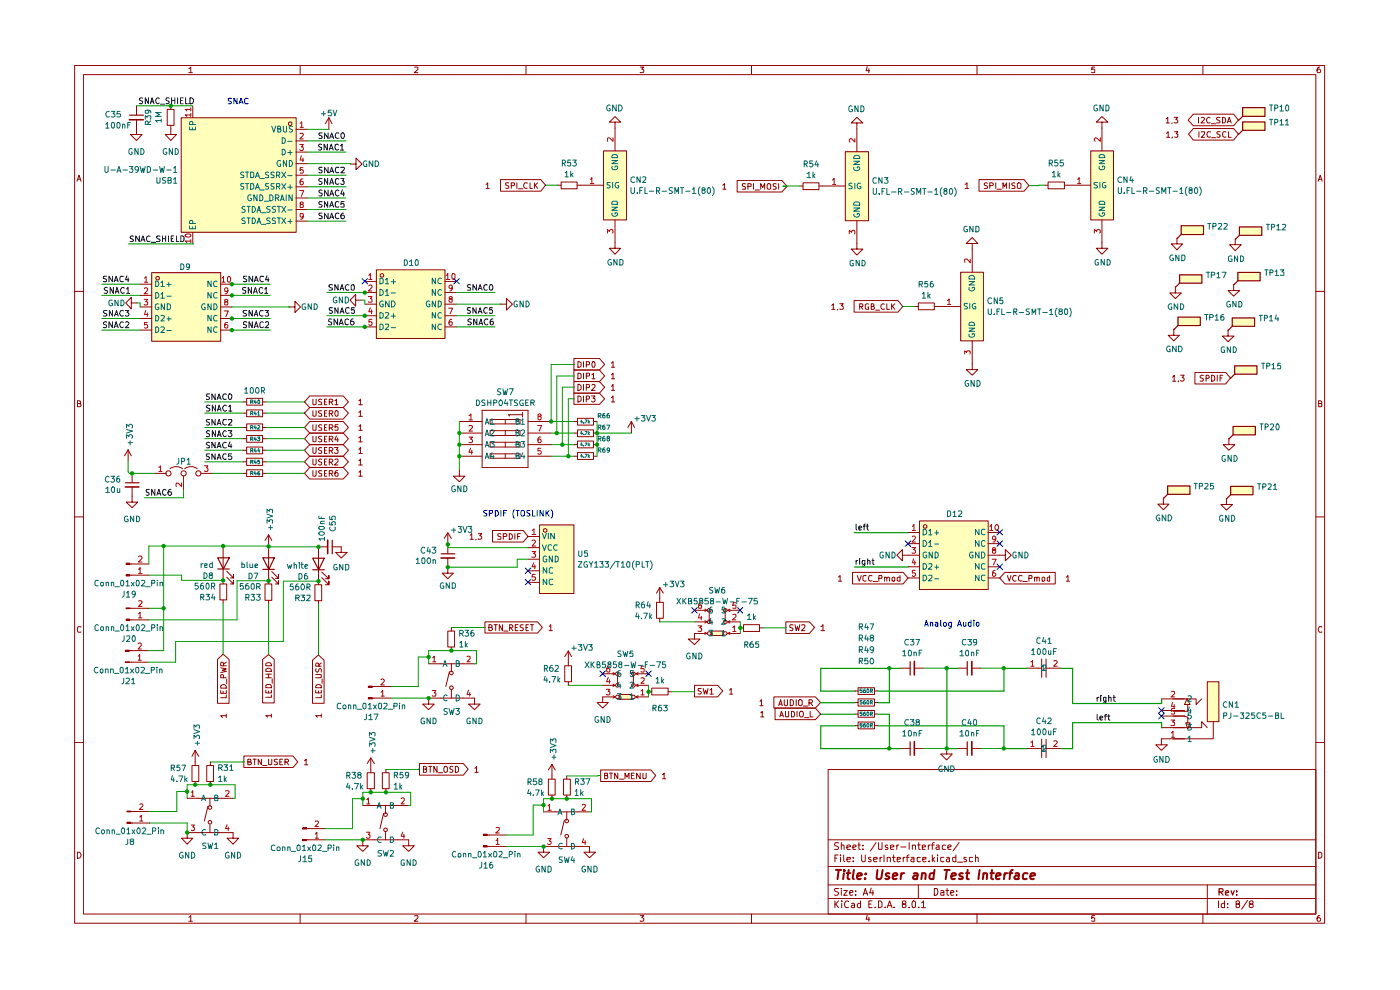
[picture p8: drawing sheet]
<svg xmlns="http://www.w3.org/2000/svg" width="297mm" height="210mm" viewBox="0 0 297 210" stroke-linecap="round" stroke-linejoin="round" font-family="sans-serif">
<g fill="none" stroke="#910000" stroke-width=".21">
<path d="M15.8 13.9h265.2v181.9h-265.2zM17.7 15.8h261.4v178.1h-261.4zM40 14.6l.5-.4v1.2M40 15.4h.8M63.7 13.9v1.9M88 14.3l.6-.1v.5l-.7 .7h.7M111.6 13.9v1.9M135.8 14.2h.8l-.5 .4 .5 .3-.1 .4h-.7M159.4 13.9v1.9M184 14.1l-.3 .9h.8M184.3 14.6v.8M207.3 13.9v1.9"/>
<path d="M232.2 14.2h-.6v.6l.1-.2h.4l.1 .2v.5h-.6M255.2 13.9v1.9M280 14.2a.55 .55 0 0 0-.6 .5l.2 .7h.4l.2-.2v-.3l-.3-.3h-.2l-.3 .3M16.3 38.4l.5-1.2 .4 1.2M16.5 38h.6M279.7 38.4l.4-1.2 .4 1.2M279.7 38h.6M15.8 61.8h1.9M279.1 61.8h1.9M16.4 85.6h.6v-.5l-.6-.1v1.3h.5l.3-.4-.3-.3M279.7 85.6h.5l.2-.3-.2-.3h-.5v1.3h.5l.2-.1v-.4l-.2-.2M15.8 109.6h1.9"/>
<path d="M279.1 109.6h1.9M17.2 133l-.6-.1-.2 .3v.7l.2 .2 .6-.1M280.4 133l-.5-.1-.2 .5 .2 .7 .5-.1M15.8 157.5h1.9M279.1 157.5h1.9M175.7 163.2h103.4v30.7h-103.4zM175.7 178.1h103.4M177.9 178.8l-.6-.1-.3 .4 .1 .2a.56 .56 0 0 1 .6 .3 .56 .56 0 0 1 0 .6h-.7M178.5 179.4l.1-.2 .5 .2v.8M178.5 178.7v1.5M179.7 179.7l.7-.1-.1-.3-.4-.1-.2 .2v.8h.6M180.9 179.7l.7-.1-.2-.4h-.3l-.2 .2v.6l.1 .2h.5"/>
<path d="M182 179.2h.5M182.2 178.7v1.3l.1 .2h.2M183.1 179.3v.1M185.8 178.7l-1.1 1.8M186.4 178.7v1.5l.7-.1v-1.4M188.3 179.3l-.3-.1-.2 .2 .2 .3h.3v.5h-.5M188.9 179.7l.8-.1-.1-.3-.5-.1-.2 .2 .1 .8h.6M190.2 179.2v1M190.7 179.2l-.5 .3M191.1 179.7h1.1M192.9 178.7v1.5M193.5 179.4l.3-.2 .4 .2v.8"/>
<path d="M193.5 179.2v1M194.7 179.2h.5M194.9 178.7v1.3l.1 .2h.2M195.7 179.7l.6-.1v-.3h-.6v.9h.6M196.9 179.2v1M197.4 179.2l-.5 .3M197.6 179.2h.6M198.2 178.7l-.4 .3v1.2M198.6 179.3h.6v.9h-.6l-.1-.4 .7-.2M200.6 179.3l-.4-.1-.3 .3 .1 .7h.6M201.1 179.7l.7-.1v-.3l-.5-.1-.2 .2 .1 .8h.6M203.5 178.7l-1.3 1.8"/>
<path d="M16.4 180.8a.65 .65 0 0 1 .8 .6 .65 .65 0 0 1-.8 .6zM40 194.6l.5-.4v1.2M40 195.4h.8M63.7 193.9v1.9M88 194.3l.6-.1v.5l-.7 .7h.7M111.6 193.9v1.9M135.8 194.2h.8l-.5 .5 .5 .2-.1 .4h-.7M159.4 193.9v1.9M175.7 190.6h103.4M175.7 187.7h103.4M175.7 183.8h103.4M177.1 191.1v1.4"/>
<path d="M177.1 182h.4M177.3 191.8l.6 .7M177.8 181.4h-.7v1.4M177.9 188.5l-.8 .1v.4l.6 .2 .2 .4-.4 .3-.5-.1M177.9 191.1l-.8 .8M178.3 181.4v.1M178.3 181.9v.9M178.5 188.5v.1M178.5 188.9v1M178.6 191.1v.2M178.6 191.6v.9M179 188.9h.7l-.7 1h.7"/>
<path d="M179 181.4v1.1l.2 .3M179.7 182.3l.7-.1-.1-.3h-.6v.1v.7h.6M180 191.3v-.1a.7 .7 0 0 0-.9 .5 .7 .7 0 0 0 .6 .8l.3-.1M180.3 189.4l.6-.2-.1-.3-.5 .1v.7l.1 .2 .4-.1M180.7 191.7l.4-.1 .2 .2v.7M181 182.6v.2M181 181.9v.1M181.3 191.9l-.7 .3 .2 .3 .5-.1M181.5 189.7v.2M181.5 189v.1M182.5 191.7a.45 .45 0 0 0-.6 .2l.1 .5h.5M182.5 191.1v1.4"/>
<path d="M182.8 181.4v1.1l.3 .3 .5-.2v-1.2M183.1 180.1v.1M183.1 189.9l.5-1.4 .5 1.4M183.2 189.5h.8M184 194.1l-.3 .9h.8M184.3 194.6v.8M184.3 191.8h.5M184.7 181.9h-.4l-.1 .1 .2 .3 .3 .1v.3h-.5M184.8 188.4l-.3 1h.8M185 191.1h-.7v1.4h.7M185.2 188.9v1M185.3 182.3l.8-.1-.1-.3h-.6l-.1 .1 .1 .7h.6"/>
<path d="M185.7 192.4v.1M186.4 191.1h.3l.4 .3v.8l-.4 .3h-.3zM186.7 181.9v.9M187.1 181.9h-.3l-.1 .2M187.5 181.4v1.4M187.8 192.4v.1M188.2 192.5l.5-1.4 .5 1.4M188.2 182l.6-.1 .1 .9M188.2 181.9v.9M188.4 192.1h.7M189.3 181.9h.6M189.6 181.4v1.1l.3 .3"/>
<path d="M189.7 192.4v.1M190.3 182.3l.7-.1-.1-.3h-.6v.8h.6M191.6 181.9v.9M191.7 191.8l-.3-.2v-.3l.3-.2 .4 .1v.5l-.7 .2v.5a.48 .48 0 0 0 .7 0 .48 .48 0 0 0 0-.6h-.2M192 181.9h-.2l-.2 .2M192.3 181.9h.6M192.9 192.4v.1M192.9 181.4l-.5 .1v1.3M193.3 181.9h.6v.9M193.5 191.3l.4-.2 .3 .2-.1 1.1h-.6zM193.9 182.2h-.4l-.3 .3 .3 .3 .4-.1M194.8 187.7v2.9"/>
<path d="M194.9 192.4v.1M195.2 181.9h-.5l-.1 .2 .1 .6h.5M195.5 191.5l.4-.4v1.4M195.5 192.5h.8M195.8 182.3l.6-.1v-.3h-.6v.1v.7h.6M197.1 182.6v.2M197.8 181.4v1.4M197.9 182.2l.4 .6M198.2 188.5h.5a.83 .83 0 0 1 .2 .9 .83 .83 0 0 1-.7 .5zM198.3 181.9l-.5 .5M198.9 181.4v.1M198.9 181.9v.9"/>
<path d="M199.6 189h.6v.9M200.2 189.2l-.6 .2v.4h.6M200.2 181.9l-.6 .1v.6l.2 .2 .4-.1M200.7 188.9h.6M200.8 181.9h.5l.1 .9M200.9 188.5v1.2l.4 .2M201.4 182.2h-.4l-.3 .3 .3 .3 .4-.1M201.7 189.4l.7-.2-.1-.2-.5-.1-.1 .2 .1 .7h.5M202.8 181.9l-.7 .1v.6l.3 .2 .4-.1M202.8 181.4v1.4M202.9 189.7v.2M202.9 189v.1"/>
<path d="M203.1 182.9h1.1M205 181.9h-.4l-.1 .1 .1 .3 .4 .1v.3h-.5M206.3 181.9l-.6 .1v.6l.2 .2 .4-.1M206.9 182l.5-.1 .1 .9M206.9 181.4v1.4M207.3 193.9v1.9M232.2 194.2h-.6v.6l.1-.1h.4l.1 .1v.5h-.6M255.2 193.9v1.9M256.1 187.7v6.2M258.5 191.1v1.4M259.8 191.7l-.5-.1-.2 .3 .1 .5h.6M259.8 191.1v1.4"/>
<path d="M260.4 192.4v.1M260.4 191.7v.1M262.5 191.8l-.3-.2v-.3l.3-.2 .4 .1v.5l-.7 .2v.5a.48 .48 0 0 0 .7 0 .48 .48 0 0 0 0-.6h-.2M264.7 191l-1.3 1.9M265.3 191.8l-.3-.5a.46 .46 0 0 1 .4-.2 .46 .46 0 0 1 .5 .2l-.1 .4-.7 .2a.43 .43 0 0 0 0 .5 .43 .43 0 0 0 .6 0 .43 .43 0 0 0 .1-.5l-.2-.1M279.7 180.8h.4l.3 .3v.6l-.3 .3h-.4zM280 194.2a.55 .55 0 0 0-.6 .5l.2 .7h.4l.2-.2v-.3l-.3-.2h-.2l-.3 .2"/>
</g>
<path d="M258.6 189.2h.7l.2-.3-.1-.3-.8-.1v1.4M259 189.2l.5 .7M260 189.4l.6-.1-.1-.4-.4 .1-.1 .7 .1 .2h.5M261.2 188.9l.3 1 .3-1M262.3 189.8v.1M262.3 189v.2" fill="none" stroke="#910000" stroke-width=".25"/>
<g fill="none" stroke="#910000" stroke-width=".42">
<path d="M177.3 184.5h1.1M177.9 184.5l-.2 2M179 185.2l-.1 1.3M179.1 184.5v.3M179.6 185.2h.8M180 184.5l-.2 1.7 .4 .3M181.1 184.5l-.2 1.7 .2 .3M181.8 185.9l1-.3v-.3a.6 .6 0 0 0-.9 .2v.9h.7M183.5 186.3v.2M183.7 185.3l.1 .1-.2 .1 .1-.2-.1 .2M186.1 184.5l-.1 1.8 .2 .2 .7-.2 .3-1.8M188.7 185.3a.48 .48 0 0 0-.8 .2l.3 .4 .4 .1 .1 .2a.6 .6 0 0 1-.9 .2"/>
<path d="M189.4 185.9l1-.3-.1-.3a.6 .6 0 0 0-.9 .2v.9h.8M191.2 185.2l-.1 1.3M191.8 185.2l-.4 .1-.2 .2M193.8 185.3h.8l-.1 1.2M194.7 185.6l-.7 .1-.3 .4 .2 .4 .6-.1M195.6 185.4l.3-.2 .4 .1v1.2M195.6 185.2l-.1 1.3M198.2 185.3l-.5-.1-.5 .3v.8l.3 .2 .5-.1M198.2 184.5l-.2 2M200.4 184.5h1.1M200.9 184.5l-.3 2M201.8 185.9l.9-.3v-.3l-.6-.1-.2 .3v.9h.7"/>
<path d="M204.3 185.3a.48 .48 0 0 0-.8 .2l.3 .4 .4 .1 .1 .2a.6 .6 0 0 1-.9 .2M204.9 185.2h.7M205.3 184.5l-.2 1.9 .4 .1M207.8 184.5l-.2 2M208.7 185.4l.2-.2 .4 .1v1.2M208.7 185.2l-.2 1.3M210.1 185.2h.8M210.4 184.5l-.1 1.7 .4 .3M211.3 185.9l.9-.3v-.3l-.6-.1-.2 .3v.9h.6M213.2 185.2l-.2 1.3M213.7 185.2l-.6 .3M214.1 185.2h.7"/>
<path d="M214.8 184.5l-.5 .4-.1 1.6M215.4 185.3h.7l-.1 1.2M216.2 185.6l-.7 .1-.3 .4 .2 .4 .7-.1M218 185.3l-.6-.1-.4 .3v.9h.8M218.6 185.9l1-.3-.1-.3a.6 .6 0 0 0-.8 .2v.9h.6"/>
</g>
<g fill="#ffb">
<path d="M79.8 57.2h14.6v14.6h-14.6z"/>
<path d="M32.2 57.8h14.6v14.6h-14.6z"/>
<path d="M38.4 25h24.4v24.3h-24.4z"/>
<path d="M151 133.9h2.3v.9h-2.3z"/>
<path d="M131.5 147.3h2.4v1h-2.4z"/>
<path d="M114.5 111.3h7.3v14.6h-7.3z"/>
<path d="M195.1 110.5h14.5v14.6h-14.5z"/>
<path d="M203.8 57.7h4.8v14.6h-4.8z"/>
<path d="M179.3 32.2h4.9v14.6h-4.9z"/>
<path d="M128 32h4.9v14.7h-4.9z"/>
<path d="M251.5 153.3h1l-.5 1.3z"/>
<path d="M251.8 148.3l.7 1.1h-1.2z"/>
<path d="M256.1 144.6h2.5v8.5h-2.5z"/>
<path d="M262.9 48.1h4.7v1.8h-4.7z"/>
<path d="M263.6 25.8h4.7v1.8h-4.7z"/>
<path d="M250.5 47.8h4.8v1.9h-4.8z"/>
<path d="M263.6 22.8h4.7v1.8h-4.7z"/>
<path d="M250.2 58.3h4.7v1.7h-4.7z"/>
<path d="M262.6 57.7h4.7v1.8h-4.7z"/>
<path d="M231.4 32h4.8v14.7h-4.8z"/>
<path d="M261 103.1h4.8v1.8h-4.8z"/>
<path d="M261.5 90.4h4.8v1.8h-4.8z"/>
<path d="M247.7 103h4.7v1.8h-4.7z"/>
<path d="M261.9 77.6h4.7v1.7h-4.7z"/>
<path d="M261.4 67.4h4.7v1.8h-4.7z"/>
<path d="M249.9 67.2h4.7v1.8h-4.7z"/>
</g>
<g fill="none" stroke="#0f0f0f" stroke-width=".21">
<path d="M30.2 20.8l-.4-.1-.2 .3v.3l.6 .2v.3l-.1 .2-.5-.1M31.5 20.7v1.3l-.7-1.3v1.3M31.9 22l.4-1.3 .4 1.3M32 21.6h.6M33.8 20.9l-.3-.2a.65 .65 0 0 0-.5 .7 .65 .65 0 0 0 .5 .6l.3-.2M34 22.1h1M35.9 20.8l-.5-.1-.2 .2v.4l.7 .3-.3 .4-.4-.1M36.4 20.7v1.3M36.4 21.3h.7M37.1 20.7v1.3M37.7 20.7v1.3M38.3 21.3h.4"/>
<path d="M38.9 20.7h-.6v1.3h.6M39.4 20.7v1.3h.6M40.3 20.7a.65 .65 0 0 1 .8 .7 .65 .65 0 0 1-.8 .6zM68.2 30.7h-.5v.4l.5 .1v.4l-.2 .2h-.4M68.3 35.5h-.6v.1v.4l.6 .2v.4h-.6M68.3 37.9l-.4-.1-.2 .2v.4l.6 .4-.2 .3-.4-.1M68.3 28.2h-.6v.2v.3l.6 .2v.4h-.6M69.4 30.6v1.2l-.6-1.2v1.2M69.5 37.8v1.3l-.7-1.3v1.3M69.6 35.5v1.2l-.8-1.2v1.2M69.6 28.2v1.2l-.8-1.2v1.2M69.9 31.8l.4-1.2 .4 1.2"/>
<path d="M69.9 36.7l.5-1.2 .4 1.2M69.9 39.1l.5-1.3 .4 1.3M69.9 29.4l.5-1.2 .4 1.2M70 31.5h.5M70.1 36.3h.6M70.1 38.8h.5M70.1 29h.6M71.8 30.7l-.3-.1a.65 .65 0 0 0-.5 .6 .65 .65 0 0 0 .5 .6l.3-.1M71.9 35.6l-.5-.1a.61 .61 0 0 0-.3 .8 .61 .61 0 0 0 .8 .3M71.9 38l-.3-.2a.65 .65 0 0 0-.5 .7 .65 .65 0 0 0 .5 .6l.3-.2M71.9 28.3l-.5-.1a.67 .67 0 0 0-.3 .7 .67 .67 0 0 0 .5 .5l.3-.1M72.2 30.9h.2l.2-.3v1.2"/>
<path d="M72.2 31.8h.7M72.3 35.6l.6-.1 .2 .1-.1 .4-.7 .7h.8M72.3 37.8h.7l-.4 .6h.4v.5l-.2 .2h-.3l-.2-.2M72.4 28.4l.2-.2a.6 .6 0 0 1 .6 .5 .6 .6 0 0 1-.5 .7l-.3-.3zM22.6 58.6h-.6l-.1 .2 .1 .3 .6 .2v.4h-.7M23.9 58.6v1.2l-.8-1.2v1.2M24.2 59.8l.4-1.2 .5 1.2M24.4 59.4h.6M26.2 58.7l-.5-.1a.61 .61 0 0 0-.3 .8 .61 .61 0 0 0 .8 .3M26.9 58.5l-.3 .9h.7M27.2 58.9v.9M28.3 50.1h-.6v.4l.5 .2 .1 .4-.1 .1h-.6"/>
<path d="M29.6 50v1.2l-.8-1.2v1.2M29.9 51.2l.4-1.2 .4 1.2M30.1 50.9h.6M31.8 50.1l-.2-.1a.67 .67 0 0 0-.5 .6 .67 .67 0 0 0 .2 .6l.5-.1M32.1 51.4h.9M34 50.1h-.7l-.1 .3 .6 .3 .2 .4-.2 .1h-.6M34.5 50v1.2M34.5 50.6h.6M35.1 50v1.2M35.7 50v1.2M36.3 50.6h.4M36.8 50h-.5v1.2h.5"/>
<path d="M37.4 50v1.2h.5M38.4 50h.3l.3 .3v.7l-.1 .2h-.5zM52.3 58.6h-.6l-.1 .2 .1 .3 .6 .2v.4h-.7M53.6 58.6v1.2l-.8-1.2v1.2M53.9 59.8l.5-1.2 .4 1.2M54.1 59.4h.6M55.9 58.7l-.5-.1a.61 .61 0 0 0-.3 .8 .61 .61 0 0 0 .8 .3M56.6 58.5l-.3 .9h.8M56.9 58.9v.9M68.3 42.8h-.6v.4l.6 .4-.1 .3h-.5M68.3 40.4l-.4-.1-.2 .3v.2l.6 .3v.3l-.1 .2-.5-.1M68.3 45.2h-.6v.2v.3l.6 .2v.4h-.6"/>
<path d="M69.5 42.8v1.1l-.7-1.1v1.1M69.6 40.3v1.3l-.8-1.3v1.3M69.6 45.2v1.2l-.8-1.2v1.2M69.9 43.9l.5-1.1 .4 1.1M69.9 41.6l.5-1.3 .4 1.3M69.9 46.4l.5-1.2 .4 1.2M70 43.6h.6M70.1 41.1h.6M70.1 46.1h.6M71.9 42.8h-.1a.45 .45 0 0 0-.7 .2v.7l.2 .2h.6M71.9 40.5l-.3-.2a.6 .6 0 0 0-.5 .7 .6 .6 0 0 0 .7 .5l.1-.1M71.9 45.3l-.5-.1a.61 .61 0 0 0-.3 .8 .61 .61 0 0 0 .8 .3"/>
<path d="M72.6 40.2l-.3 .9h.8M72.9 45.2a.55 .55 0 0 0-.6 .5l.1 .6a.42 .42 0 0 0 .5 0 .42 .42 0 0 0 .1-.6l-.4-.1-.3 .3M72.9 40.7v.9M73 42.8h-.6l-.1 .6 .2-.2h.3l.2 .2v.5h-.7M22.6 68.3l-.4-.1-.3 .3 .2 .3 .5 .2v.3l-.2 .2-.5-.1M22.7 65.9h-.6l-.2 .1 .3 .5h.2l.3 .2-.1 .3h-.7M22.8 61h-.4l-.3 .2 .1 .3 .6 .2v.4l-.2 .1-.5-.1M23.9 68.2v1.3l-.8-1.3v1.3M23.9 65.9v1.2l-.7-1.2v1.2M24 61v1.2l-.6-1.2v1.2M24.2 69.5l.4-1.3 .5 1.3M24.3 67.1l.4-1.2 .4 1.2"/>
<path d="M24.4 66.7h.6M24.4 69.2h.6M24.5 62.2l.3-1.2 .4 1.2M24.6 61.9h.5M26.2 68.4l-.3-.2a.6 .6 0 0 0-.5 .7 .6 .6 0 0 0 .7 .5l.1-.1M26.2 66l-.5-.1a.61 .61 0 0 0-.3 .7 .61 .61 0 0 0 .8 .4M26.3 61.1l-.2-.1a.65 .65 0 0 0-.5 .6 .65 .65 0 0 0 .5 .6l.2-.1M26.6 65.9h.7l-.4 .4 .4 .2v.5h-.7M26.7 68.4l.4-.2 .2 .5-.7 .8h.7M26.8 61.3l.4-.3v1.2M26.8 62.2h.7M52.2 61h-.5l-.2 .1v.4l.6 .1 .1 .3-.3 .3-.4-.1"/>
<path d="M52.3 65.9h-.6l-.1 .1 .2 .5h.3l.2 .2-.1 .3h-.6M52.3 68.3l-.5-.1-.2 .2v.4l.7 .4-.2 .3-.5-.1M53.3 61v1.2l-.6-1.2v1.2M53.5 65.9v1.2l-.7-1.2v1.2M53.5 68.2v1.3l-.7-1.3v1.3M53.8 62.2l.4-1.2 .4 1.2M53.9 67.1l.5-1.2 .3 1.2M53.9 69.5l.5-1.3 .4 1.3M53.9 61.9h.5M54 66.7h.6M54 69.2h.6M55.7 61.1l-.2-.1a.65 .65 0 0 0-.6 .6 .65 .65 0 0 0 .6 .6l.2-.1"/>
<path d="M55.8 66l-.5-.1a.61 .61 0 0 0-.2 .7 .61 .61 0 0 0 .7 .4M55.9 68.4l-.4-.2-.4 .4 .1 .7 .3 .2 .4-.2M56.1 61.3h.2l.2-.3v1.2M56.1 62.2h.7M56.2 65.9h.8l-.4 .4 .4 .2-.1 .5h-.7M56.3 68.4l.2-.2h.3l.2 .2v.4l-.8 .7h.8M70.4 67.7h-.5l-.2 .2 .1 .3 .6 .2v.4l-.3 .1-.4-.1M70.5 65.3l-.6 .1v.3l.6 .4-.2 .4-.4-.1M70.5 60.5h-.6v.4l.5 .1 .1 .4-.1 .2h-.6M71.6 67.7v1.2l-.7-1.2v1.2M71.7 65.3v1.2l-.7-1.2v1.2M71.7 60.4v1.2l-.7-1.2v1.2"/>
<path d="M72 68.9l.4-1.2 .4 1.2M72.1 66.5l.5-1.2 .4 1.2M72.1 61.6l.5-1.2 .3 1.2M72.1 68.6h.6M72.2 66.1h.6M72.2 61.2h.6M73.9 67.8l-.2-.1a.65 .65 0 0 0-.6 .6 .65 .65 0 0 0 .6 .6l.2-.1M74 60.5l-.2-.1a.66 .66 0 0 0-.6 .4 .66 .66 0 0 0 .3 .8l.5-.1M74.1 65.4l-.6-.1-.2 .2 .1 .8 .3 .2 .4-.1M74.6 60.5l.3-.1a.91 .91 0 0 1 .1 1.2h-.3l-.2-.2zM74.9 67.7l-.4 .1-.2 .9 .3 .2h.2l.3-.2v-.4l-.2-.1h-.4l-.2 .1M75.2 65.3h-.6l-.1 .5h.7v.6h-.7"/>
<path d="M99.8 65.3l-.7 .1v.3l.7 .4-.2 .4-.5-.1M99.8 60.5l-.4-.1-.3 .2 .1 .3 .6 .2v.4l-.7 .1M101 65.3v1.2l-.7-1.2v1.2M101.1 60.4v1.2l-.8-1.2v1.2M101.4 66.5l.5-1.2 .4 1.2M101.4 61.6l.5-1.2 .4 1.2M101.6 66.1h.5M101.6 61.2h.6M103.4 65.4l-.5-.1a.67 .67 0 0 0-.3 .7 .67 .67 0 0 0 .5 .5l.3-.1M103.4 60.5l-.3-.1a.67 .67 0 0 0-.5 .5 .67 .67 0 0 0 .3 .7l.5-.1M104 60.5a.61 .61 0 0 1 .6 .3 .61 .61 0 0 1-.2 .8h-.4l-.1-.2-.1-.5zM104.5 65.3h-.6l-.1 .5h.7v.6h-.7"/>
<path d="M31.7 103.9h-.6v.5l.5 .2 .1 .2-.3 .3-.4-.1M32.9 103.8v1.3l-.7-1.3v1.3M33.3 105.1l.4-1.3 .4 1.3M33.4 104.7h.6M35.2 104l-.2-.2a.65 .65 0 0 0-.5 .6 .65 .65 0 0 0 .5 .7l.2-.2M36.2 103.8a.72 .72 0 0 0-.5 .5 .72 .72 0 0 0 .2 .8h.3l.2-.3-.1-.4-.4-.1-.3 .3M181.6 111.2v1.1l.2 .1M181.6 118.9v.8M182 118.9l-.4 .2M182.2 112l.6-.1-.2-.3-.4 .1v.7h.5M182.4 118.5v.1M182.4 118.9v.8"/>
<path d="M183.1 111.6h.5M183.5 118.9v1l-.3 .2h-.2M183.5 119h-.5l-.1 .5a.36 .36 0 0 0 .6 .1M183.6 111.2l-.3 .1v1.1M183.8 111.6h.4M184 111.2v1.1l.2 .1M184.1 119l.1-.1 .4 .1v.7M184.1 118.5v1.2M185 118.9h.4M185.2 118.5v1.1l.2 .1"/>
</g>
<g fill="none" stroke="#910000" stroke-width=".21">
<path d="M29 25.4v3.1h1.1l-1.1 1.3-1.3-1.3h1.3M29 22.4v2M35.5 23.2h1.4v3.4h-1.4zM36.2 26.6v1.9h1.2l-1.2 1.3-1.1-1.3h1.1M36.2 22.4v.8M38.4 25h24.4v24.3h-24.4zM40.9 22.6v2.4M62.8 27.4h2.4M62.8 29.9h2.4M62.8 32.3h2.4M62.8 34.7h2.4M62.8 37.2h2.4"/>
<path d="M62.8 39.6h2.4M69.8 25l.6 1.2M69.8 25v2.4M69.8 25l-.8 1.2M74.3 34.8h1.2v-1.3l1.3 1.3-1.3 1.2v-1.2M106.2 38.1h8.5l1 1.2-1 1.3h-8.5zM108 38.8l-.7 .1v.3l.7 .4-.3 .4-.4-.1M108.5 39.4l.6-.1v-.4l-.6-.1v1.2M109.6 38.8v1.2M111.8 38.9l-.5-.1a.61 .61 0 0 0-.2 .7 .61 .61 0 0 0 .7 .4M112.4 38.8v1.2h.5M113.4 38.8v1.2"/>
<path d="M113.5 39.3l.5 .7M114 38.8l-.6 .7M32.2 57.8h14.6v14.6h-14.6zM40.9 49.3v2.4M62.8 42h2.4M62.8 44.5h2.4M62.8 46.9h2.4M77.4 59.7h2.4M79.8 57.2h14.6v14.6h-14.6zM94.4 59.7h2.5M110 40h.9M27.9 64.3v1.2l-1.2-1.2 1.2-1.2v1.2h1.1"/>
<path d="M29.7 60.3h2.5M29.7 62.7h2.5M29.7 65.1h2.5M29.7 67.6h2.5M29.7 70h2.5M46.8 60.3h2.4M46.8 62.7h2.4M46.8 65.1h2.4M46.8 67.6h2.4M46.8 70h2.4M61.3 65.1h1.3v-1.2l1.2 1.2-1.2 1.2v-1.2M75.4 63.7v1.2l-1.1-1.2 1.1-1.2v1.2h1.3"/>
<path d="M77.4 62.1h2.4M77.4 64.5h2.4M77.4 67h2.4M77.4 69.3h2.4M94.4 62.1h2.5M94.4 64.5h2.5M94.4 67h2.5M94.4 69.3h2.5M106.3 64.5h1.1v-1.2l1.3 1.2-1.3 1.3v-1.3M51.6 85.3h.7M52.3 84.5h3.4v1.4h-3.4zM55.7 85.3h.8"/>
<path d="M65.7 91.9h7.1l1.1 1.2-1.1 1.2h-7.1l-1.1-1.2zM65.7 89.4h7.1l1.1 1.3-1.1 1.2h-7.1l-1.1-1.2zM65.7 99.1h7.1l1.1 1.3-1.1 1.2h-7.1l-1.1-1.2zM65.7 94.3h7.1l1.1 1.2-1.1 1.3h-7.1l-1.1-1.3zM65.7 96.8h7.1l1.1 1.2-1.1 1.1h-7.1l-1.1-1.1zM65.7 84h7.1l1.1 1.3-1.1 1.1h-7.1l-1.1-1.1zM65.7 86.4h7.1l1.1 1.2-1.1 1.3h-7.1l-1.1-1.3zM66.4 92.5l.1 1.1a.36 .36 0 0 0 .6-.1v-1M66.4 90.1l.1 1.2h.5l.1-1.2M66.4 99.8l.1 1.2h.5l.1-1.2M66.4 94.9v1.1l.2 .2 .5-.3v-1M66.4 97.4v1.1l.2 .1 .5-.2v-1"/>
<path d="M66.4 84.7l.1 1.2h.5l.1-1.2M66.4 87.1l.1 1.1a.36 .36 0 0 0 .6-.1v-1M68.2 92.5h-.5l-.1 .2 .2 .4 .4 .2v.3h-.6M68.2 90.2l-.4-.1-.2 .2 .2 .4 .4 .1v.4l-.6 .1M68.2 99.9l-.4-.1-.2 .3 .2 .3 .4 .2v.3l-.6 .1M68.2 95l-.4-.1-.2 .3 .1 .3 .5 .2v.3l-.1 .2-.5-.1M68.2 97.5l-.4-.1-.2 .2 .1 .3 .5 .2v.4l-.1 .1h-.5M68.2 84.8l-.4-.1-.2 .2 .2 .4 .4 .1v.4l-.6 .1M68.2 87.1h-.5l-.1 .2 .1 .3 .5 .3v.3h-.6M68.8 85.3h.4M68.8 93.1h.4M68.8 90.7h.4"/>
<path d="M68.8 95.5h.4M68.8 98h.4M68.8 87.6h.4M69.3 92.5h-.5v1.2h.5M69.3 90.1h-.5v1.2h.5M69.3 99.8h-.5v1.2h.5M69.3 94.9h-.5v1.3h.5M69.3 97.4h-.5v1.2h.5M69.3 84.7h-.5v1.2h.5M69.3 87.1h-.5v1.2h.5M69.9 93.1h.5l.2-.4-.2-.2h-.5v1.2M69.9 90.8h.5l.2-.3-.1-.3-.6-.1v1.2"/>
<path d="M69.9 95.6l.6-.1 .1-.3-.2-.3h-.5v1.3M69.9 98h.5l.2-.4-.2-.2h-.5v1.2M69.9 85.3h.5l.2-.2-.1-.3-.6-.1v1.2M69.9 87.7l.6-.1 .1-.3-.2-.2h-.5v1.2M70.2 93.1l.4 .6M70.2 90.8l.4 .5M70.2 95.6l.4 .6M70.2 98l.4 .6M70.2 85.3l.4 .6M70.2 87.7l.4 .6M71 94.9h.7l-.3 .5 .3 .1v.5l-.2 .2-.5-.2M71 97.5l.2-.1h.3l.2 .1v.4l-.7 .7h.7"/>
<path d="M71 85l.4-.3v1.2M71 85.9h.7M71.2 87.1h.3l.2 .2v.8l-.3 .2a.84 .84 0 0 1-.2-1.2zM71.4 92.5l-.4 .8h.8M71.6 99.8l-.4 .1-.2 .9 .2 .2 .5-.1v-.5l-.2-.2h-.2l-.3 .3M71.6 92.9v.8M71.7 90.1h-.6l-.1 .6 .2-.2h.3l.2 .2v.5h-.7M97.5 99.7v1.3h1.1l-1.1 1.2-1.3-1.2h1.3M97.5 89.4h4.8M97.5 91.9h4.8M97.5 94.3h4.8M97.5 96.8h4.8"/>
<path d="M102.3 87h9.7v12.1h-9.7zM104 89h6.3v.9h-6.3zM104 91.4h6.3v1h-6.3zM104 93.8h6.3v1h-6.3zM104 96.3h6.3v.9h-6.3zM107.2 89v.9M107.2 91.4v1M107.2 93.8v1M107.2 96.3v.9M110.8 88h-2.9l.2 .2M110.8 87.5v1M112 89.4h4.9"/>
<path d="M112 91.9h4.9M112 94.3h4.9M112 96.8h4.9M57 113.5l-.8 1.1M57 113.5v2.4M57 113.5l.7 1.1M68.8 100.4h.4M69.9 100.4h.5l.2-.2-.1-.3-.6-.1v1.2M70.2 100.4l.4 .6M95 113l-.8 1.2M95 113v2.5M95 113l.8 1.2"/>
<path d="M104.5 112.5h6.5l1 1.3-1 1.2h-6.5zM106.3 113.3l-.5-.1-.2 .3 .1 .2 .6 .3v.3l-.7 .1M106.8 113.8h.6l.1-.2-.1-.3-.6-.1v1.2M108 113.2a.66 .66 0 0 1 .7 .4 .66 .66 0 0 1-.2 .8h-.5zM109.2 113.2v1.2M109.8 113.8h.4M110.4 113.2h-.6v1.2M112 113.8h2.5M112 116.2h2.5M112 118.6h2.5M114.5 111.3h7.3v14.6h-7.3zM191.4 117.8v-1.2l-1.2 1.2 1.2 1.2v-1.2h1.2"/>
<path d="M112 121.1h2.5M112 123.5h2.5M120.6 138.1l-.8 1.2M120.6 138.1v2.4M120.6 138.1l.6 1.2M139.3 127.8h1.4v3.4h-1.4zM140 124.6v3.2M140 131.2v.7M140 124.6l-.7 1.2M140 124.6l.7 1.2M147.3 131.9h2.4M147.3 129.5h2.4"/>
<path d="M149.5 134.1l.4 .3-.4 .1M149.5 131.7l.4 .2-.4 .3M149.5 129.2l.4 .3-.4 .2M149.7 134.4h-2.4v1.2h1.2l-1.2 1.1-1.2-1.1h1.2M150.5 129.5v2.4M151 133.9h2.3v.9h-2.3zM153.8 129.2v2.7M154.6 134.4h2.5M154.6 131.9h2.5M154.6 129.5h2.5M154.9 134.1l-.6 .3 .6 .1M154.9 131.7l-.6 .2 .6 .3"/>
<path d="M154.9 129.2l-.6 .3 .6 .2M157.1 133.2h.6M157.7 132.5h3.4v1.4h-3.4zM161.1 133.2h.8M166.7 131.9h5l1.1 1.2-1.1 1.3h-5zM168.2 132.6l-.5-.1-.1 .2v.3l.6 .4-.2 .4-.4-.1M168.7 132.5l.2 1.3 .3-.9 .2 .9 .3-1.3M170.1 132.7l.4-.2 .3 .4-.8 .9h.8M180.8 121.4h10.8l1 1.2-1 1.3h-10.8zM181.9 122.1l.4 1.2 .4-1.2M183.7 122.2l-.5-.1-.1 .2v.7a.45 .45 0 0 0 .6 .2M185 122.2l-.5-.1a.61 .61 0 0 0-.3 .8 .61 .61 0 0 0 .8 .3"/>
<path d="M185.3 123.4h.9M186.4 122.7h.6v-.6h-.6v1.2M187.6 122.6l.2-.2 .3 .1v.8M187.6 122.4v.9M188.1 122.7l.3-.3 .2 .1 .1 .8M189.3 122.5l.4-.1 .1 .2v.6h-.6zM190.9 122.5l-.3-.1-.3 .2v.6h.6M190.9 122.1v1.2M127.8 147.8h2.5M127.8 145.4h2.5M127.8 142.9h2.5M130 147.6l.5 .2-.5 .3"/>
<path d="M130 145.1l.5 .3-.5 .2M130 142.7l.5 .2-.5 .3M131 142.9v2.5M131.5 147.3h2.4v1h-2.4zM134.4 142.7v2.7M135.1 147.8h2.5M135.1 145.4h2.5M135.1 142.9h2.5M135.4 147.6l-.5 .2 .5 .3M135.4 145.1l-.5 .3 .5 .2M135.4 142.7l-.5 .2 .5 .3M147.3 145.4h4.9l1.1 1.2-1.1 1.2h-4.9z"/>
<path d="M148.8 146.1h-.6v.5l.5 .1 .1 .3-.3 .2h-.4M149.2 146.1l.2 1.1 .3-.8 .2 .8 .3-1.1M150.6 146.4l.4-.3v1.1M150.6 147.2h.7M164.2 147.8h8.8l1.1 1.2-1.1 1.2h-8.8zM164.4 150.2h8.6l1.1 1.3-1.1 1.2h-8.6zM165.2 149.7l.4-1.3 .3 1.3M165.3 149.4h.6M165.4 152.1l.4-1.2 .4 1.2M165.5 151.7h.6M166.4 148.4v1l.2 .3 .4-.2v-1.1M166.6 150.9l.1 1.2h.5l.1-1.2"/>
<path d="M167.6 148.4l.5 .1 .2 .3v.6l-.3 .3h-.4zM167.9 150.9a.66 .66 0 0 1 .7 .4 .66 .66 0 0 1-.3 .8h-.4zM168.9 148.4v1.3M169.1 150.9v1.2M169.4 148.6l.3-.2 .5 .2v.9l-.3 .2-.5-.2zM169.7 151l.5-.1a.86 .86 0 0 1 .1 1.2h-.5l-.2-.4zM170.4 149.8h1M170.7 152.2h.9M171.6 149.1h.5l.3-.4-.3-.3h-.5v1.3M171.9 150.9v1.2h.6M172 149.1l.4 .6M181.4 146.6h.6"/>
<path d="M182 145.9h3.5v1.4h-3.5zM185.5 146.6h.7M77 178.1v1.3h1.1l-1.1 1.2-1.3-1.2h1.3M102.5 177h.9v.2h-.9zM103.4 177.1h.4M103.4 179.6h.4"/>
<circle cx="61.6" cy="26.2" r=".38"/>
<circle cx="33.4" cy="59" r=".38"/>
<circle cx="81" cy="58.4" r=".38"/>
<circle cx="115.7" cy="112.5" r=".38"/>
<circle cx="150.5" cy="129.5" r=".38"/>
<circle cx="150.5" cy="131.9" r=".38"/>
<circle cx="150.5" cy="134.4" r=".38"/>
<circle cx="153.8" cy="131.9" r=".38"/>
<circle cx="153.8" cy="134.4" r=".38"/>
<circle cx="153.8" cy="129.5" r=".38"/>
<circle cx="131" cy="145.4" r=".38"/>
<circle cx="131" cy="142.9" r=".38"/>
<circle cx="131" cy="147.8" r=".38"/>
<circle cx="134.4" cy="145.4" r=".38"/>
<circle cx="134.4" cy="142.9" r=".38"/>
<circle cx="134.4" cy="147.8" r=".38"/>
</g>
<g fill="none" stroke="#006665" stroke-width=".21">
<path d="M40.2 26.9v.6h1.3v-.6M40.8 27.1v.4M40.9 26.4l-.1-.6h-.5l-.1 .6h1.3M51.7 36.6h-.6v.4l.5 .2 .1 .3-.1 .2h-.5M51.7 38.9h-.6a.47 .47 0 0 0 .1 .5 .47 .47 0 0 0 .4 .2v.4h-.5M52.1 36.5h.6M52.1 38.9h.6M52.4 36.5v1.2M52.4 38.9v1.2M53.2 36.5h.3l.3 .2v.7l-.1 .3h-.5zM53.2 38.9h.5l.1 .3v.7l-.3 .2h-.3zM54.2 37.7l.4-1.2 .4 1.2"/>
<path d="M54.4 37.3h.6M54.4 39.8h.6M55.1 37.8h1M57 36.6l-.4-.1-.3 .2 .1 .3 .6 .3v.3l-.7 .1M57 38.9h-.6l-.1 .3 .1 .3 .6 .2v.3h-.7M57.7 26.8l.4 1.2 .4-1.2M58.2 36.6h-.7v.4l.6 .2 .1 .1-.1 .4h-.6M58.2 38.9l-.7 .1v.4l.7 .4-.3 .3-.4-.1M58.7 37.2h.5l.2-.2v-.4l-.7-.1v1.2M58.7 39.5h.6l.1-.5-.7-.1v1.2M58.9 27.3h.6v-.4l-.1-.1h-.5v1.2l.6-.1 .1-.3-.2-.3M59 37.2l.4 .5"/>
<path d="M59 39.5l.4 .6M59.5 34.1l-.1-.1a.64 .64 0 0 0-.7 .7 .64 .64 0 0 0 .7 .6l.1-.1v-.4h-.1M59.8 36.5l.8 1.2M59.8 38.9l.8 1.2M59.9 29.2a.66 .66 0 0 1 .6 .4 .66 .66 0 0 1-.2 .8h-.4zM59.9 31.7h.4a.66 .66 0 0 1 .2 .7 .66 .66 0 0 1-.6 .5zM60.1 26.8v1l.3 .2 .4-.1v-1.1M60.6 36.5l-.8 1.2M60.6 38.9l-.8 1.2M60.8 34v1.3l-.7-1.3v1.3M61 30h1M61 32.3h1"/>
<path d="M61 37.3h1M61 39.7h1M61.4 34a.64 .64 0 0 1 .7 .7 .64 .64 0 0 1-.7 .6zM61.6 31.9v1M61.6 39.2v.9M62.1 26.8h-.5l-.2 .1v.4l.7 .3-.3 .4-.4-.1M33 59.6a.66 .66 0 0 1 .7 .4 .66 .66 0 0 1-.3 .8h-.4zM34.1 59.9l.4-.3v1.2M35.8 59.9v.9M40.2 47.9v.6h1.3v-.6M40.8 48.1v.4M40.9 47.4l-.1-.6h-.5l-.1 .6h1.3"/>
<path d="M44.8 59.6v1.2l-.7-1.2v1.2M46.1 59.7l-.3-.1a.67 .67 0 0 0-.5 .5 .67 .67 0 0 0 .3 .7l.5-.1M52 43.9l-.4-.1-.3 .2 .1 .3 .6 .2v.4l-.2 .1h-.5M52 46.3l-.4-.1-.3 .3 .3 .3 .4 .2v.3l-.7 .1M52.4 43.8h.7M52.4 46.2h.7M52.7 43.8v1.2M52.7 46.2v1.2M53.3 41.4a.42 .42 0 0 0-.7 .3v.6l.1 .2 .4 .1 .2-.2v-.3h-.2M53.5 43.8a.64 .64 0 0 1 .7 .6 .64 .64 0 0 1-.7 .6zM53.5 46.2a.66 .66 0 0 1 .7 .5 .66 .66 0 0 1-.3 .7h-.4zM54.2 40.1l.4-1.2 .4 1.2"/>
<path d="M54.5 41.3v1.3l-.7-1.3v1.3M54.5 45l.5-1.2 .3 1.2M54.5 47.4l.5-1.2 .3 1.2M54.6 44.6h.6M54.6 47.1h.6M55.1 41.3a.64 .64 0 0 1 .7 .7 .64 .64 0 0 1-.7 .6zM55.1 40.3h1M55.5 45.1h.9M55.5 47.6h.9M56.1 42.7h.9M57.2 41.3l.5 .1 .2 .3v.6l-.4 .3h-.3zM57.3 43.9l-.5-.1-.2 .2v.3l.7 .3-.2 .4h-.5"/>
<path d="M57.3 46.3h-.7v.3l.2 .2h.3l.2 .4-.1 .2h-.6M58.4 42l.7-.1 .1-.3-.3-.3h-.5v1.3M58.4 43.9l-.4-.1-.3 .2 .1 .3 .6 .2v.4l-.1 .1h-.6M58.4 46.3l-.4-.1-.3 .3 .3 .3 .4 .2v.3l-.7 .1M58.8 42l.4 .6M58.8 43.8h.7M58.8 46.2h.7M59.2 43.8v1.2M59.2 46.2v1.2M59.5 42.6l.4-1.3 .4 1.3M59.6 42.3h.6M59.8 43.8l.8 1.2"/>
<path d="M59.8 46.2l.8 1.2M60.6 43.8l-.8 1.2M60.6 46.2l-.8 1.2M60.7 41.3v1.3M61 44.5h1M61 47h1M61.6 46.5v.9M62 41.3v1.3l-.7-1.3v1.3M80.6 59h.4l.3 .3v.6l-.4 .3h-.3zM81.8 59.4l.3-.4v1.2M83 59.8h.9M83.5 59.3v.9"/>
<path d="M92.4 59v1.2l-.7-1.2v1.2M93.6 59.1l-.5-.1a.61 .61 0 0 0-.2 .8 .61 .61 0 0 0 .7 .3M33 62.1h.4a.66 .66 0 0 1 .3 .7 .66 .66 0 0 1-.7 .4zM33 66.9a.66 .66 0 0 1 .7 .4 .66 .66 0 0 1-.3 .8h-.4zM33 69.3h.4a.66 .66 0 0 1 .3 .8 .66 .66 0 0 1-.7 .4zM33.6 64.5l-.1-.1a.64 .64 0 0 0-.6 .6 .64 .64 0 0 0 .5 .7l.3-.2v-.3h-.3M34.1 62.4l.4-.3v1.1M34.1 67l.5-.1 .3 .2-.8 1h.8M34.1 69.4l.6-.1 .2 .3-.8 .9h.8M34.1 60.8h.8M34.1 63.2h.8M34.9 64.4v1.3l-.7-1.3v1.3"/>
<path d="M35.4 60.4h.9M35.4 62.8h.9M35.4 67.7h.9M35.4 70.1h.9M35.5 64.4a.52 .52 0 0 1 .7 .4v.6a.52 .52 0 0 1-.7 .3zM35.8 67.2v.9M43.5 64.5l-.1-.1a.6 .6 0 0 0-.6 .7 .6 .6 0 0 0 .7 .5v-.4h-.1M44.8 69.3v1.2l-.7-1.2v1.2M44.8 66.9v1.2l-.7-1.2v1.2M44.8 64.4v1.3l-.7-1.3v1.3M44.8 62.1v1.1l-.7-1.1v1.1M45.4 64.4a.64 .64 0 0 1 .7 .7 .64 .64 0 0 1-.7 .6z"/>
<path d="M46.1 69.4l-.5-.1a.61 .61 0 0 0-.3 .8 .61 .61 0 0 0 .8 .3M46.1 67l-.3-.1a.67 .67 0 0 0-.5 .5 .67 .67 0 0 0 .3 .7l.5-.1M46.1 62.1h-.5a.61 .61 0 0 0-.3 .8 .61 .61 0 0 0 .8 .3M80.6 61.4l.4 .1 .3 .2v.6l-.4 .4h-.3zM80.6 66.3l.7 .2v.7l-.3 .3h-.4zM80.6 68.8h.4l.3 .2v.7l-.4 .2h-.3zM81.3 63.9l-.2-.1a.64 .64 0 0 0-.6 .6 .64 .64 0 0 0 .5 .7l.3-.1v-.5h-.3M81.8 61.8l.3-.4v1.3M81.8 66.4l.4-.1 .3 .3-.8 .9h.8M81.8 68.8h.6l.1 .3-.8 .8h.8M81.8 60.2h.7M81.8 62.7h.7"/>
<path d="M82.6 63.8v1.3l-.8-1.3v1.3M83 62.1h.9M83 67.1h.9M83 69.5h.9M83.1 63.8a.65 .65 0 0 1 .7 .7 .65 .65 0 0 1-.7 .6zM83.5 66.5v1M91.1 63.9l-.1-.1a.6 .6 0 0 0-.6 .7 .6 .6 0 0 0 .7 .5l.1-.5h-.3M92.4 68.8v1.1l-.7-1.1v1.1M92.4 66.3v1.2l-.7-1.2v1.2M92.4 63.8v1.3l-.7-1.3v1.3M92.4 61.4v1.3l-.7-1.3v1.3M93 63.8a.64 .64 0 0 1 .6 .7 .64 .64 0 0 1-.6 .6z"/>
<path d="M93.6 68.8h-.5a.61 .61 0 0 0-.2 .7 .61 .61 0 0 0 .7 .4M93.6 66.4a.61 .61 0 0 0-.7 .3 .61 .61 0 0 0 .2 .8l.5-.1M93.6 61.6l-.2-.2a.6 .6 0 0 0-.5 .7 .6 .6 0 0 0 .7 .5v-.1M103 90l.3-1.2 .4 1.2M103 92.5l.3-1.3 .4 1.3M103 94.8l.3-1.2 .4 1.2M103 97.3l.3-1.2 .4 1.2M103 89.7h.6M103 92.1h.6M103 94.5h.6M103 96.9h.6M104.1 89.2l.3-.4v1.2"/>
<path d="M104.1 91.4l.1-.2h.4l.2 .2-.7 1.1h.7M104.1 93.6h.7l-.4 .6 .4 .1v.4l-.2 .1-.5-.1M104.1 90h.7M104.4 96l-.3 .9h.7M104.6 96.5v.8M109.5 96.7l.5-.1v-.5h-.5v1.2l.6-.1 .1-.3-.4-.2M109.5 94.2h.5v-.5l-.5-.1v1.2h.5l.2-.3-.4-.3M109.5 91.8l.5-.1v-.4l-.5-.1v1.3h.4l.3-.5-.4-.2M109.5 89.3h.5v-.5h-.5v1.2h.4l.3-.4-.4-.3M110.6 93.6h.7l-.4 .6h.4v.5h-.7M110.6 91.4l.1-.2h.4l.2 .2v.3l-.7 .8h.7M110.6 89.2l.3-.4v1.2"/>
<path d="M110.6 90h.7M110.9 96l-.3 .9h.7M111.2 96.5v.8M115.1 113.1l.4 1.2 .4-1.2M115.1 115.6l.4 1.2 .4-1.2M115.9 118l-.3-.1-.4 .4v.6l.4 .3 .4-.2v-.4h-.3M116.3 113.1v1.2M117 115.7l-.5-.1a.67 .67 0 0 0-.3 .6 .67 .67 0 0 0 .6 .6l.2-.1M117.2 117.9v1.3l-.7-1.3v1.3M117.6 113.1v1.2l-.8-1.2v1.2M117.8 117.9a.64 .64 0 0 1 .7 .7 .64 .64 0 0 1-.7 .6zM118.2 115.7l-.5-.1a.67 .67 0 0 0-.3 .6 .67 .67 0 0 0 .5 .6l.3-.1"/>
<path d="M116 120.4v1.2l-.8-1.2v1.2M116 122.9v1.1l-.8-1.1v1.1M117.3 120.5h-.1a.45 .45 0 0 0-.7 .2v.6l.2 .3 .6-.1M117.3 122.9h-.6l-.2 .2v.7a.52 .52 0 0 0 .8 .2M150.4 133.7h.7l-.3 .4 .3 .2v.5h-.7M150.8 131.2l-.3 .9h.7M151 128.8a.72 .72 0 0 0-.5 .5 .72 .72 0 0 0 .2 .7l.4-.1v-.5l-.4-.1-.2 .2M151 131.7v.7M153.2 134l.3-.3v1.2M153.2 131.3l.4-.1 .2 .4-.7 .8h.7M153.2 134.9h.6M153.8 128.8h-.6v.6h.6v.6h-.5l-.1-.1"/>
<path d="M131 147.2h.7l-.4 .4 .4 .2v.4l-.1 .1h-.6M131.3 144.7l-.3 .8h.7M131.6 142.2a.72 .72 0 0 0-.6 .6 .72 .72 0 0 0 .2 .7h.3l.2-.2v-.3l-.2-.3-.4 .1-.1 .2M131.6 145.1v.9M133.7 147.5l.3-.3v1.1M133.7 144.9l.2-.2h.3l.2 .2v.3l-.8 .8h.8M133.7 148.3h.7M134.4 142.2h-.6l-.1 .6h.7v.5l-.2 .2h-.3l-.2-.2"/>
</g>
<g fill="none" stroke="#b90000" stroke-width=".21">
<path d="M40.5 24.4h-1.2l.3 .3M40.5 23.2h-1.2l.3 .3M40.5 22.9v.6M40.5 24v.7M63.6 30.7h.7l-.4 .5h.4v.6l-.5 .1-.2-.1M63.7 26.2l.3-.4v1.2M63.7 28.4l.6-.1v.3l-.7 .9h.7M63.7 27h.6M63.9 33l-.2 1h.7M64.3 35.6h-.6v.6l.4-.2 .2 .2v.5h-.6M64.3 37.9h-.3l-.3 .4v.7l.4 .2 .2-.1v-.4a.35 .35 0 0 0-.3-.3 .35 .35 0 0 0-.3 .3M64.3 33.5v.8"/>
<path d="M30.7 59l.3-.3v1.2M30.7 59.9h.6M39.4 49.7h1l.1 .4a.86 .86 0 0 1-1.2-.1zM40.5 51.1h-1.2l.3 .4M40.5 50.8v.7M47.1 59l.3-.3v1.2M47.1 59.9h.7M48.4 58.7l.4 .1a.66 .66 0 0 1-.3 1.1l-.2-.3v-.8zM63.6 40.4h.8l-.5 1.3M63.9 43.4l-.2-.1 .1-.4a.36 .36 0 0 1 .5 .2l-.2 .3h-.4l.1 .6h.5v-.4l-.2-.2M64.3 45.8l-.2 .3-.3-.1-.1-.6 .6-.1v.2l-.1 .9-.4 .1M78.2 58.4l.4-.4v1.3"/>
<path d="M78.2 59.3h.7M94.7 58.4l.3-.4v1.3M94.7 59.3h.7M96.1 58l.4 .3v.7l-.2 .3a.75 .75 0 0 1-.2-1.3zM30.6 63.5h.7l-.4 .5h.3l.1 .2-.1 .5-.6-.1M30.7 61.2l.4-.2 .2 .4-.7 .9h.7M30.9 65.9l-.2 .8h.7M31.2 68.4h-.5v.5l.4-.1 .2 .3-.1 .4h-.5M31.2 66.4v.7M47.6 66h.8l-.5 1.1M47.9 64l-.2-.1 .1-.3a.35 .35 0 0 1 .3-.1 .35 .35 0 0 1 .2 .3v.2l-.6 .2 .1 .5h.5v-.4l-.2-.3M48.3 68.4h-.4l-.2 .3 .1 .8a.36 .36 0 0 0 .5-.2v-.2a.35 .35 0 0 0-.3-.3 .35 .35 0 0 0-.3 .3"/>
<path d="M48.3 61.6v.2l-.6-.1 .1-.6 .3-.1 .2 .2a.85 .85 0 0 1-.3 1.1h-.2M78.1 62.9h.8l-.3 .4 .3 .2v.5h-.8M78.2 60.6l.2-.1h.3l.2 .1v.4l-.8 .7h.8M78.6 65.3l-.4 .8h.8M78.8 65.7v.8M78.9 67.7h-.6l-.1 .6h.7v.5l-.2 .2h-.3l-.2-.2M95.2 65.4h.8l-.5 1.1M95.5 63.4l-.2-.2 .2-.3 .4 .1v.3a.48 .48 0 0 0-.5 .2 .48 .48 0 0 0 0 .6l.5-.1v-.5l-.1-.1M95.8 67.7a.72 .72 0 0 0-.5 .6 .72 .72 0 0 0 .2 .7l.4-.2v-.5l-.4-.1-.2 .3M95.9 61v.1l-.4 .1-.2-.1v-.4l.2-.2 .4 .1v.8l-.1 .2-.4 .1M99.5 88.1l.4-.3v1.3M99.5 90.3h.5l.2 .2-.7 .9h.7"/>
<path d="M99.5 92.7h.7l-.4 .4 .4 .3v.4h-.7M99.5 89.1h.7M99.8 95.1l-.3 .8h.7M100.1 95.5v.9M114 90.3h.9l-.5 1.1M114.4 88.3l-.3-.1 .1-.3a.34 .34 0 0 1 .5 0 .34 .34 0 0 1 0 .4l-.6 .2v.4l.3 .2 .4-.3-.1-.4-.1-.1M114.7 95.1h-.6v.6h.6v.6l-.4 .1-.2-.2M114.7 92.7h-.3l-.3 .3 .1 .8a.36 .36 0 0 0 .6-.2l-.1-.4-.1-.1-.5 .3M112.9 112.5l.4-.3v1.2M112.9 114.7l.1-.1h.4l.2 .2-.7 1h.7M112.9 117h.7l-.4 .4 .4 .3v.3l-.1 .2-.6-.1M112.9 113.4h.7"/>
<path d="M113.2 119.4l-.3 .8h.7M113.5 119.8v.9M113.5 121.8h-.6v.6h.6l.1 .5-.2 .2h-.4l-.1-.2M148.1 132.8h.7l-.4 .4 .4 .1v.6h-.7M148.4 130.2l-.2 .9h.7M148.8 127.8l-.5 .1-.1 .5 .1 .6h.5v-.6h-.5l-.1 .1M148.8 130.7v.8M155.4 133.1l.4-.3v1.1M155.4 130.4h.7v.4l-.7 .7h.7M155.4 133.9h.7M156.1 127.8h-.6l-.1 .6h.6l.1 .5h-.7M128.6 146.2h.8l-.4 .4 .4 .2v.5h-.8"/>
<path d="M129 143.7l-.3 .9h.8M129.3 141.3h-.3a.93 .93 0 0 0-.2 1.2l.4 .1 .2-.2v-.5l-.6-.1-.1 .2M129.3 144.2v.8M136 146.6l.3-.4v1.2M136 143.9h.7v.4l-.7 .7h.7M136 147.4h.7M136.7 141.3h-.6l-.1 .6 .6-.1 .1 .6-.2 .2h-.4l-.1-.2"/>
</g>
<path d="M27.4 25.4h3" fill="none" stroke="#910000" stroke-width=".34"/>
<path d="M27.5 24.4h2.9" fill="none" stroke="#910000" stroke-width=".25"/>
<path d="M102.5 177h.9v.2h-.9z" fill="#910000"/>
<path d="M102.5 179.4h.9v.3h-.9z" fill="none" stroke="#910000" stroke-width=".21"/>
<path d="M102.5 179.4h.9v.3h-.9z" fill="#910000"/>
<g fill="none" stroke="#910000" stroke-width=".21">
<path d="M118.3 39.3h.7M119 38.6h3.4v1.4h-3.4zM122.4 39.3h5.6M128 32h4.9v14.7h-4.9zM130.5 25.9h1.2l-1.2-1.2-1.2 1.2h1.2v6.1M156.4 38.3h9.5l1.1 1.2-1.1 1.2h-9.5zM158.2 39h-.7v.4l.7 .4-.1 .3h-.6M158.7 39.5h.6v-.5l-.6-.1v1.2M159.9 38.9v1.2M163 38.9l.5 .2v.9l-.2 .1h-.4a.86 .86 0 0 1 .1-1.2zM164.7 39h-.6v.5a.47 .47 0 0 1 .4 .1 .47 .47 0 0 1 .1 .5h-.6M165.2 38.9v1.2"/>
<path d="M169.7 39.5h.7M170.4 38.8h3.3v1.4h-3.3zM173.7 39.5h5.6M179.3 32.2h4.9v14.6h-4.9zM181.8 26.1h1.3l-1.3-1.2-1.2 1.2h1.2v6.1M207.7 38.1h9.6l1 1.3-1 1.2h-9.6zM209.5 38.9l-.5-.1-.2 .2 .1 .3 .6 .2v.4l-.7 .1M210 39.4h.6l.1-.2v-.3l-.7-.1v1.2M211.2 38.8v1.2M212.8 40v-1.2l.3 .8 .4-.8v1.2M214.1 38.8v1.2M215.3 38.9l-.4-.1-.3 .2 .1 .3 .6 .2v.4l-.7 .1"/>
<path d="M215.8 38.9l.3-.1 .5 .1v.9l-.2 .2h-.4l-.2-.2zM221.7 39.3h.6M222.3 38.6h3.5v1.4h-3.5zM225.8 39.3h5.6M231.4 32h4.8v14.7h-4.8zM233.8 25.9h1.2l-1.2-1.2-1.2 1.2h1.2v6.1M253.2 27.3h8.5l1 1.1-1 1.3h-8.5l-1.1-1.3zM253.2 24.2h8.5l1 1.3-1 1.2h-8.5l-1.1-1.2zM254.3 24.9v1.2M254.3 27.9v1.2M254.8 28h.7v.4l-.7 .7h.7M254.8 25l.5-.1 .2 .3-.7 .9h.7"/>
<path d="M256.7 25a.61 .61 0 0 0-.8 .3 .61 .61 0 0 0 .3 .8l.5-.1M256.8 28l-.5-.1a.67 .67 0 0 0-.3 .7 .67 .67 0 0 0 .5 .5l.3-.1M257 26.2h.9M257 29.2h.9M258.8 27.9h-.5l-.1 .2 .1 .3 .5 .2v.4h-.6M258.8 25h-.6l-.1 .2 .2 .3h.3l.2 .4-.1 .2h-.6M259.3 24.9a.66 .66 0 0 1 .7 .4 .66 .66 0 0 1-.2 .8h-.5zM260.1 28l-.5-.1a.67 .67 0 0 0-.3 .7 .67 .67 0 0 0 .5 .5l.3-.1M260.4 26.1l.4-1.2 .4 1.2M260.5 25.7h.5M260.6 27.9v1.2h.6M262.7 28.4h.1"/>
<path d="M262.7 25.5h.1M130.5 46.7v6h1.2l-1.2 1.2-1.2-1.2h1.2M160.2 40.3h.9M161.4 40.1v-1.2l.4 .9 .4-.9v1.2M181.8 46.8v6h1.3l-1.3 1.3-1.2-1.3h1.2M203.8 57.7h4.8v14.6h-4.8zM206.2 51.6h1.2l-1.2-1.2-1.2 1.2h1.2v6.1M211.5 40.1h.9M233.8 46.7v6h1.2l-1.2 1.2-1.2-1.2h1.2M249.7 50.5h.1M249.7 50.5v1.2h1.2l-1.2 1.3-1.2-1.3h1.2M262 50.7h.1"/>
<path d="M262 50.7v1.2h1.3l-1.3 1.3-1.1-1.3h1.1M121.8 78.5h5.4l1.1 1.3-1.1 1.1h-5.4zM121.8 76h5.4l1.1 1.3-1.1 1.2h-5.4zM122.6 79.2h.4l.3 .2v.7l-.4 .3h-.3zM122.6 76.7l.7 .3v.6l-.3 .3h-.4zM123.8 76.7v1.2M123.8 79.2v1.2M124.4 79.8h.6l.1-.6h-.7v1.2M124.4 77.4h.5l.2-.2v-.4l-.7-.1v1.2M125.6 79.5l.3-.3v1.2M125.6 76.8l.4-.1a.86 .86 0 0 1 .1 1.2l-.5-.1zM181.2 63.8h9.3l1 1.2-1 1.2h-9.3z"/>
<path d="M182.4 65h.6v-.5l-.6-.1v1.2M182.6 65l.5 .6M184.2 64.5a.45 .45 0 0 0-.6 .2v.7l.1 .2h.5v-.5h-.1M184.8 65l.5-.1v-.4l-.5-.1v1.2h.5l.2-.3-.3-.3M185.8 65.8h.8M187.6 64.5a.61 .61 0 0 0-.7 .3 .61 .61 0 0 0 .2 .8l.5-.1M188.1 64.4v1.2h.6M189.1 64.4v1.2M189.3 64.9l.5 .7M189.8 64.4l-.7 .7M194.1 65h.7M194.8 64.3h3.4v1.4h-3.4z"/>
<path d="M198.2 65h5.6M206.2 72.3v6.1h1.2l-1.2 1.2-1.2-1.2h1.2M249 69.9v1.2h1.2l-1.2 1.2-1.2-1.2h1.2M249 69.9h.1M249.3 60.9v1.2h1.3l-1.3 1.2-1.1-1.2h1.1M249.3 60.9h.1M253.5 79h6.5l1 1.2-1 1.3h-6.5zM255.3 79.7l-.5-.1-.2 .2 .2 .4 .5 .2v.3l-.2 .2-.5-.1M257 79.6a.64 .64 0 0 1 .7 .6 .64 .64 0 0 1-.7 .7zM258.2 79.6v1.3M259.4 79.6h-.6v1.3M260.5 70h.1"/>
<path d="M260.5 70v1.3h1.3l-1.3 1.2-1.2-1.2h1.2M261.7 60.4v1.2h1.3l-1.3 1.2-1.2-1.2h1.2M261.7 60.4h.1M121.8 80.9h5.4l1.1 1.2-1.1 1.3h-5.4zM121.8 83.4h5.4l1.1 1.2-1.1 1.2h-5.4zM121.8 91.9h.7M121.8 96.8h.7M121.8 94.3h.7M121.8 89.4h.7M122.5 91.2h3.4v1.4h-3.4zM122.5 96h3.4v1.5h-3.4zM122.5 93.6h3.4v1.4h-3.4z"/>
<path d="M122.5 88.7h3.4v1.5h-3.4zM122.6 81.5l.4 .1 .3 .3v.6l-.4 .3h-.3zM122.6 84h.3l.4 .3v.6l-.4 .4h-.3zM123.8 81.5v1.3M123.8 84v1.3M124.4 82.2l.7-.1v-.4l-.2-.2h-.5v1.3M124.4 84.7h.5l.2-.2v-.3l-.2-.2h-.5v1.3M125.5 84h.7l-.4 .5h.4v.7l-.6 .1-.1-.2M125.6 81.7l.4-.2 .2 .5-.7 .8h.7M125.6 80.4h.6M125.9 91.9h.8M125.9 96.8h.8"/>
<path d="M125.9 94.3h.8M125.9 89.4h.8M133.9 89.4l-.7 1.3M133.9 89.4v2.5M133.9 89.4l.7 1.3M255.9 80.3l.6-.1v-.4l-.2-.2h-.4v1.3M258.8 80.2h.5M260.7 93.1h.1M260.7 93.1v1.2h1.3l-1.3 1.2-1.2-1.2h1.2M261 80.2h.1M57 115.9v7.3M192.6 112.9h2.5"/>
<path d="M192.6 115.3h2.5M192.6 117.8h2.5M195.1 110.5h14.5v14.6h-14.5zM209.6 117.8h3.7v-1.2l1.2 1.2-1.2 1.2v-1.2M209.6 112.9h2.5M209.6 115.3h2.5M246.8 105.7v1.2h1.2l-1.2 1.2-1.2-1.2h1.2M246.8 105.7h.1M260.2 105.8h.1M260.2 105.8v1.2h1.3l-1.3 1.2-1.2-1.2h1.2M26.8 128.9h.7v.2h-.7zM27.5 129h.4"/>
<path d="M27.5 131.5h.4M57.7 122.4l1.4 1.5v-.7v.7h-.7M57.7 121.2l1.4 1.5v-.8v.8h-.7M192.6 120.2h2.5M192.6 122.6h2.5M209.6 120.2h2.5M209.6 122.6h2.5M213.2 121.4h10.7v2.5h-10.7l-1.1-1.3zM213.7 122.1l.4 1.2 .4-1.2M215.6 122.2l-.5-.1a.61 .61 0 0 0-.3 .8 .61 .61 0 0 0 .8 .3M216.8 122.2l-.5-.1-.2 .2v.7l.4 .3 .3-.1M217 123.4h.9"/>
<path d="M218.3 122.7h.6v-.6h-.6v1.2M219.5 122.6l.1-.2 .4 .1v.8M219.5 122.4v.9M220 122.7l.1-.3 .4 .1v.8M221 139.8v3.9M221.1 122.6l.1-.2 .4 .1v.7h-.5zM221.9 139.8v3.9M222.7 122.5l-.4-.1-.1 .2v.6h.5M222.7 122.1v1.2M127.8 147.8v1.2h1.2l-1.2 1.2-1.1-1.2h1.1M137.6 146.7h.7M138.3 146h3.4v1.4h-3.4z"/>
<path d="M141.7 146.7h.7M181.4 151.5h.6M181.4 149h.6M181.4 153.9h.6M182 150.7h3.5v1.4h-3.5zM182 148.3h3.5v1.5h-3.5zM182 153.2h3.5v1.4h-3.5zM185.5 151.5h.7M185.5 149h.7M185.5 153.9h.7M191.1 158.8h1.9M191.1 141.7h1.9"/>
<path d="M194 158.8h1.9M194 141.7h1.9M200.8 158.8v1.1h1.2l-1.2 1.3-1.2-1.3h1.2M203.2 158.8h1.9M203.2 141.7h1.9M206.2 158.8h1.9M206.2 141.7h1.9M217.8 158.8h3.2M217.8 141.7h3.2M221 156.8v3.9M221.9 158.8h3.2M221.9 141.7h3.2"/>
<path d="M221.9 156.8v3.9M246.4 151.9h4.9l.7 .2v1.2M246.4 154.3h4.9M246.4 148.3h4.9M246.4 150.7h4.9M248.8 148.3h4.9v1.1l1.2-1.1M250 154.3h4.9v-1.2l1.2 1.2M251.3 156.7h-4.9v1.3h1.3l-1.3 1.2-1.2-1.2h1.2M251.5 153.3h1l-.5 1.3zM251.8 148.3l.7 1.1h-1.2zM252 149.4v1.5h-3.2M256.1 144.6h2.5v8.5h-2.5z"/>
<path d="M257.4 153.1v3.6h-8.6M86.7 178.1v1.3h1.2l-1.2 1.2-1.3-1.2h1.3M103.8 179.6h3.6M103.8 177.1h3.6M115.3 172.2h9.8M119.6 165.3h1.4v3.4h-1.4zM119.7 174l-.7 3.1M120.2 164.6v.7M120.2 168.7v.7M120.2 172.2v1.8M120.2 177.8v1.8M127.4 163.3h10.7l1 1.2-1 1.3h-10.7z"/>
<path d="M128.3 164.5h.5l.1-.4-.6-.1v1.2l.6-.1v-.3l-.2-.3M129.3 164h.7M129.6 164v1.2M131.1 164v1.2l-.7-1.2v1.2M131.4 165.3h.9M132.6 165.2v-1.2l.4 .8 .4-.8v1.2M133.9 164.5h.5M134.5 164h-.6v1.2h.6M135.8 164v1.2l-.8-1.2v1.2M136.4 164v1.1l.2 .1 .4-.1 .1-.2v-.9M115.3 180.8h-1.2l1.2 1.2 1.3-1.2h-1.3v-1.2h9.8v1.2h1.2l-1.2 1.2-1.2-1.2h1.2"/>
<circle cx="196.3" cy="111.7" r=".38"/>
<circle cx="120.2" cy="177.4" r=".38"/>
<circle cx="120.2" cy="174.2" r=".38"/>
</g>
<g fill="none" stroke="#b90000" stroke-width=".21">
<path d="M125.2 38h.2l.2-.3v1.2M125.2 38.9h.8M130 29.2v.8l-.8-.8-.3 .2v.6M176.6 38.2l.4-.4v1.3M176.6 39.1h.7M181.4 29.4v.7l-.9-.7-.3 .2v.4l.1 .1M228.6 38l.3-.3v1.2M228.6 38.9h.7M233.4 29.2v.8l-.9-.8-.3 .3v.3l.1 .2M128.9 49.4v-.7l.4 .4 .2-.4 .5 .1v.6M180.2 49.6v-.7l.5 .4 .1-.4h.4l.2 .1-.1 .6M205.8 55v.7l-.7-.7h-.5l.1 .6"/>
<path d="M232.2 49.4v-.7l.5 .4 .1-.4h.4l.2 .2v.4l-.1 .1M201 63.8l.3-.4v1.2M201 64.6h.7M204.6 75.1v-.7l.5 .4v-.4h.6v.7M193.5 116.2h.7l-.4 .4 .4 .2v.4l-.1 .1h-.6M193.5 111.7l.4-.4v1.2M193.5 113.9l.5-.2 .2 .3-.7 1h.7M193.5 112.5h.7M193.8 118.5l-.3 .9h.7M194.1 119v.8M210 111.7l.3-.4v1.2M210 112.5h.7"/>
<path d="M210.5 118.6h.8l-.6 1.2M210.7 116.7l-.1-.1v-.4h.6v.4l-.6 .2 .1 .5h.4l.1-.1v-.4l-.2-.1M211.2 114.2l-.2 .3-.4-.1v-.5l.4-.2a.72 .72 0 0 1 .2 .8 .72 .72 0 0 1-.5 .5M211.4 111.3a.68 .68 0 0 1 .4 .6 .68 .68 0 0 1-.4 .6 .75 .75 0 0 1 0-1.2zM194.1 121h-.6v.6h.6l.1 .4-.2 .3-.5-.2M211.1 121l-.4 .1-.1 .2v.8l.4 .2 .2-.3v-.4l-.2-.1-.4 .1v.2M218.7 140.5l.3-.4v1.2M218.7 157.5l.3-.4v1.2M218.7 141.3h.7M218.7 158.3h.7M223.5 140.2l.5-.1 .3 .3-.8 .9h.8M223.5 157.2l.5-.1 .3 .3-.8 .9h.8"/>
<path d="M248.4 152.7h.8l-.4 .5h.4v.6h-.8M248.5 155.4l.3-.3v1.3M248.5 146.7h.7v.5l-.8 .6h.8M248.5 156.4h.7M248.8 149l-.3 .9h.8M249.1 149.4v.9M249.2 150.3h-.6l-.1 .6 .2-.2 .4 .1 .1 .6h-.7M105.2 178.3l.4-.4v1.3M105.2 175.6l.6-.1 .1 .5-.7 .7h.7M105.2 179.2h.7M116.2 177.9h.7l-.4 .5 .3 .1 .1 .4-.2 .3h-.4l-.1-.2M116.2 170.9l.4-.3v1.3"/>
<path d="M116.2 171.9h.7M123.5 170.8l.5-.2 .2 .3-.8 1h.8M123.8 177.9l-.3 .8h.8M124.1 178.3v.9"/>
</g>
<g fill="none" stroke="#006665" stroke-width=".21">
<path d="M129.5 38.7h-.6l-.1 .2 .1 .3 .5 .2v.4h-.6M129.8 34h1.2l-1.2 .7h1.2M129.9 35.3a.45 .45 0 0 0 .1 .7h.7l.3-.2-.1-.6h-.4v.3M130 32.9h.8l.2 .1v.4h-1.2zM130 38.7v1.2M131.2 38.7h-.5a.61 .61 0 0 0-.2 .8 .61 .61 0 0 0 .7 .3v-.4h-.1M180.8 38.9h-.5l-.2 .1 .2 .4 .5 .2v.4h-.7M181.1 34.2h1.3l-1.3 .7h1.3M181.2 35.5l-.1 .3 .3 .4h.6l.3-.2 .1-.4-.2-.2h-.3v.2M181.3 33h.9l.2 .6h-1.3zM181.4 38.9v1.1M182.5 38.9h-.4l-.2 .2 .1 .8 .3 .1h.3v-.5h-.2"/>
<path d="M232.8 38.7h-.6l-.1 .2 .1 .3 .6 .3v.3h-.7M233.2 35.3v.5l.2 .2h.6l.3-.2 .1-.3-.2-.3h-.3v.3M233.2 34h1.2l-1.2 .7h1.2M233.2 33a.66 .66 0 0 1 .7-.2 .66 .66 0 0 1 .5 .6h-1.2zM233.3 38.7v1.2M234.5 38.7h-.4a.61 .61 0 0 0-.3 .8 .61 .61 0 0 0 .8 .3v-.4h-.2M129.8 43.9h1.2l-1.2 .7h1.2M129.9 45.2a.59 .59 0 0 0 .3 .7 .59 .59 0 0 0 .8-.3l-.1-.5h-.4v.3M129.9 42.8l.1-.1h.7l.3 .1v.6h-1.2zM181.1 44.1h1.3l-1.3 .7h1.3M181.2 45.4l-.1 .1a.6 .6 0 0 0 .6 .6 .6 .6 0 0 0 .6-.7l-.4-.1v.3M181.3 42.9h.9l.2 .6h-1.3z"/>
<path d="M205.6 59.7h1.2l-1.2 .8h1.2M205.6 58.7a.66 .66 0 0 1 .8-.2 .66 .66 0 0 1 .4 .7h-1.2zM233.2 45.2v.4a.67 .67 0 0 0 .6 .3 .67 .67 0 0 0 .6-.5l-.2-.3h-.3v.3M233.2 43.9h1.2l-1.2 .7h1.2M233.2 42.8l.2-.1h.6l.4 .3v.4h-1.2zM205.2 64.4h-.6v.4l.6 .4-.1 .3h-.5M205.6 61v.5a.61 .61 0 0 0 .7 .2 .61 .61 0 0 0 .4-.7h-.5v.1M205.6 70.9v.4a.61 .61 0 0 0 .8 .3 .61 .61 0 0 0 .3-.8h-.5v.2M205.6 69.6h1.2l-1.2 .7h1.2M205.6 68.6a.66 .66 0 0 1 .7-.3 .66 .66 0 0 1 .5 .7h-1.2zM205.7 64.3v1.2M206.9 64.4a.59 .59 0 0 0-.7 .4 .59 .59 0 0 0 .3 .7l.5-.1v-.4h-.2"/>
<path d="M195.8 112.3h.5a.66 .66 0 0 1 .3 .8 .66 .66 0 0 1-.8 .4zM195.8 114.6a.65 .65 0 0 1 .8 .7 .65 .65 0 0 1-.8 .6zM195.8 119.6a.66 .66 0 0 1 .8 .3 .66 .66 0 0 1-.3 .8h-.5zM196.5 117.2l-.2-.1-.5 .3v.6l.5 .4 .3-.2v-.4h-.3M197 112.6l.4-.3v1.2M197 115.1l.4-.5v1.3M197 119.6h.7v.5l-.8 .6h.8M197 113.5h.7M197 115.9h.7M197.8 117.1v1.3l-.7-1.3v1.3M198.3 113h.8M198.3 115.4h.8"/>
<path d="M198.4 117.1a.64 .64 0 0 1 .7 .6 .64 .64 0 0 1-.7 .7zM198.7 112.5v1M198.7 119.8v.9M206.4 117.2l-.2-.1a.64 .64 0 0 0-.5 .6 .64 .64 0 0 0 .5 .7l.2-.1v-.5h-.2M207.7 112.3v1.2l-.8-1.2v1.2M207.7 119.6v1.1l-.8-1.1v1.1M207.7 117.1v1.3l-.8-1.3v1.3M207.7 114.6v1.3l-.8-1.3v1.3M208.2 117.1a.65 .65 0 0 1 .8 .6 .65 .65 0 0 1-.8 .7zM209 112.4l-.6-.1-.2 .2v.7a.55 .55 0 0 0 .8 .2M209 119.6h-.1a.46 .46 0 0 0-.7 .2v.7l.2 .2h.6M209 114.8l-.4-.2-.4 .4 .1 .7 .3 .2 .4-.2"/>
<path d="M195.8 122h.5a.66 .66 0 0 1 .3 .8 .66 .66 0 0 1-.8 .4zM197 122.1l.6-.1 .1 .5-.8 .7h.8M198.3 120.3h.8M198.3 122.8h.8M207.7 122v1.2l-.8-1.2v1.2M209 122.1l-.6-.1-.2 .3v.6a.55 .55 0 0 0 .8 .2M221 141.4l.3-.3v1.1M221 158.4l.3-.3v1.2M221 142.2h.7M221 159.3h.7M221.2 141.1h.7v.5l-.7 .6h.7M221.2 158.2l.2-.1h.3l.2 .1v.4l-.7 .7h.7"/>
<path d="M252 153.7h.7l-.4 .4 .4 .2v.4l-.1 .2-.6-.1M252.1 156.5l.3-.4v1.2M252.1 147.7l.4-.1 .2 .3-.7 .9h.7M252.1 157.3h.6M252.3 149.9l-.2 .9h.6M252.6 150.5v.7M252.6 151.2h-.5v.6l.5-.1 .1 .2v.3l-.2 .3-.4-.2M118.4 172.8l.4-1.2 .4 1.2M118.5 172.5h.6M119.3 179l-.5-.1-.3 .3v.6l.5 .3 .3-.1M121.2 172.1h.6v-.5h-.6v1.2h.5l.2-.4-.3-.3M121.2 178.9h.5a.66 .66 0 0 1 .2 .8 .66 .66 0 0 1-.7 .4z"/>
</g>
<path d="M194 140.3v2.9M194 157.3v2.9M206.2 140.3v2.9M206.2 157.3v2.9" fill="none" stroke="#910000" stroke-width=".34"/>
<g fill="none" stroke="#910000" stroke-width=".25">
<path d="M263.6 25.9h4.8v1.7h-4.8zM263.6 22.8h4.8v1.9h-4.8zM263.6 27.6l-.8 .9M263.6 24.7l-.8 .8M250.2 58.3h4.8v1.8h-4.8zM250.6 47.9h4.7v1.8h-4.7zM250.6 49.7l-.9 .9M262.6 57.8h4.7v1.8h-4.7zM262.6 59.6l-.9 .8M262.9 48.1h4.8v1.8h-4.8zM262.9 49.9l-.8 .9M249.9 67.3h4.7v1.7h-4.7z"/>
<path d="M249.9 69l-.9 .9M250.2 60.1l-.8 .8M261.4 67.4h4.8v1.8h-4.8zM261.4 69.2l-.8 .9M261.9 77.6h4.8v1.8h-4.8zM261.9 79.4l-.8 .8M261.6 90.5h4.7v1.7h-4.7zM261.6 92.2l-.9 .9M55.8 118.3h2.4l-1.2 2.5zM247.7 103.1h4.7v1.8h-4.7zM247.7 104.9l-.9 .8M261.1 103.2h4.7v1.7h-4.7z"/>
<path d="M261.1 104.9l-.9 .9M55.8 120.8h2.4M193.1 140.3v2.9M193.1 157.4v2.8M205.2 140.3v2.9M205.2 157.4v2.8"/>
</g>
<g fill="none" stroke="#0f0f0f" stroke-width=".21">
<path d="M100 67.7h-.5l-.3 .2 .1 .3 .5 .1 .2 .4-.3 .2-.5-.1M101.2 67.7v1.2l-.7-1.2v1.2M101.6 68.9l.4-1.2 .4 1.2M101.7 68.6h.6M103.5 67.8l-.2-.1a.64 .64 0 0 0-.6 .6 .64 .64 0 0 0 .6 .6l.2-.1M104.6 67.7h-.3a.93 .93 0 0 0-.2 1.1h.5v-.5v-.1h-.5l-.1 .1M232.8 151.6v1l.2 .1M232.8 147.9v.9M233.2 147.9l-.4 .3M233.3 152.3l.6-.1-.1-.3-.5 .2v.5l.2 .1h.4M233.5 147.5v.2M233.5 147.9v.9"/>
<path d="M234.3 151.9h.5M234.6 147.9v1.1l-.5 .1M234.6 148h-.5v.6l.2 .2 .3-.1M234.8 151.6h-.3l-.1 .1v1M235 151.9h.5M235.2 151.6v1.1h.3M235.2 148h.5v.8M235.2 147.5v1.3M236.1 147.9h.5M236.3 147.5v1.1l.3 .2"/>
</g>
<path d="M26.8 128.9h.7v.2h-.7z" fill="#910000"/>
<path d="M26.8 131.3h.7v.3h-.7z" fill="none" stroke="#910000" stroke-width=".21"/>
<path d="M26.8 131.3h.7v.3h-.7z" fill="#910000"/>
<path d="M26.8 119.5h.7v.2h-.7zM27.5 119.6h.4M27.5 122h.4M27.9 131.5h3.7M27.9 129h3.7" fill="none" stroke="#910000" stroke-width=".21"/>
<path d="M29.4 130.2l.3-.3v1.2M29.4 127.5l.5-.1 .2 .3-.7 .9h.7M29.4 131.1h.7" fill="none" stroke="#b90000" stroke-width=".21"/>
<path d="M26.8 119.5h.7v.2h-.7z" fill="#910000"/>
<path d="M26.8 121.9h.7v.3h-.7z" fill="none" stroke="#910000" stroke-width=".21"/>
<path d="M26.8 121.9h.7v.3h-.7z" fill="#910000"/>
<g fill="none" stroke="#910000" stroke-width=".21">
<path d="M27.2 95.4l-.8 1.3M27.2 95.4v2.5M27.2 95.4l.7 1.3M36 99.4a2.16 2.16 0 0 1 2.7 0M39.2 99.4a2.16 2.16 0 0 1 2.7 0M51.6 87.6h.7M51.6 90.7h.7M51.6 95.5h.7M51.6 93.1h.7M51.6 98h.7M52.3 87h3.4v1.4h-3.4zM52.3 89.9h3.4v1.5h-3.4z"/>
<path d="M52.3 94.8h3.4v1.5h-3.4zM52.3 99.7h3.4v1.4h-3.4zM52.3 92.4h3.4v1.4h-3.4zM52.3 97.2h3.4v1.5h-3.4zM55.7 87.6h.8M55.7 90.7h.8M55.7 95.5h.8M55.7 93.1h.8M55.7 98h.8M27.9 119.6h3.7M28 103.3v3.2h1.2l-1.2 1.2-1.2-1.2h1.2M28 100.4v2"/>
<path d="M32.9 100.4h2.4M38.9 100.9v3.2M42.6 100.4h2.4M47.3 115.8v8.1M51.6 100.4h.7M55.7 100.4h.8M69.5 116h-1.9v7.3M70.4 116h2M27.9 122h3.7M46.7 123.9h1.4v3.4h-1.4zM47.3 127.3v.7M48.1 122.4l1.4 1.5v-.8v.8h-.6"/>
<path d="M48.1 121.2l1.4 1.4v-.7v.7h-.6M56.2 123.9h1.5v3.4h-1.5zM57 123.2v.7M57 127.3v.7M68.2 122.5l1.6 1.5v-.7v.7h-.8M68.2 121.3l1.6 1.5v-.7v.7h-.8M26.9 172h.9v.2h-.9zM27.8 172.1h.3M27.8 174.6h.3M39.7 177.8h-1.2l1.2 1.3 1.2-1.3h-1.2v-1.2h9.7v1.2h1.2l-1.2 1.3-1.2-1.3h1.2M39.7 169.3h9.7M44.1 171l-.7 3.2"/>
<path d="M44.5 169.3v1.7M44.5 174.9v1.7"/>
<circle cx="35.7" cy="100.4" r=".55"/>
<circle cx="38.9" cy="100.4" r=".55"/>
<circle cx="42.1" cy="100.4" r=".55"/>
<circle cx="44.5" cy="171.3" r=".38"/>
<circle cx="44.5" cy="174.4" r=".38"/>
</g>
<g fill="none" stroke="#b90000" stroke-width=".21">
<path d="M33.7 99.1l.3-.3v1.2M33.7 100h.7M43.4 98.8h.7l-.3 .4 .3 .2v.5h-.7M29.4 118.1l.2-.2h.3l.2 .3v.3l-.7 .7h.7M38.5 102.4v.8l-.8-.8-.4 .2 .1 .6M29.4 120.7h.2l.1-.3v1.3M29.4 121.7h.7M40.6 168.1l.3-.4v1.2M40.6 175h.6l-.3 .4 .3 .2v.5h-.6M40.6 168.9h.6M47.8 167.8l.6-.1 .2 .2-.1 .3-.7 .7h.8M48.2 174.9l-.4 .9h.8"/>
<path d="M48.4 175.4v.8"/>
</g>
<path d="M26.6 102.4h2.9M46.2 118.3h2.4l-1.2 2.4zM66.3 118.4h2.5l-1.2 2.5zM70.5 114.6v2.9M46.2 120.7h2.4M66.3 120.9h2.5" fill="none" stroke="#910000" stroke-width=".25"/>
<path d="M26.6 103.3h2.9M69.5 114.6v2.8" fill="none" stroke="#910000" stroke-width=".34"/>
<g fill="none" stroke="#0f0f0f" stroke-width=".21">
<path d="M44.5 93.9h-.6v.4l.5 .2 .1 .3-.1 .2h-.6M44.5 96.3h-.6a.47 .47 0 0 0 0 .5 .47 .47 0 0 0 .5 .1v.5h-.6M44.5 91.4h-.5l-.2 .2 .1 .3 .6 .2v.4l-.2 .1-.5-.1M44.5 83.6h-.6v.5l.5 .1 .1 .3-.3 .3-.4-.1M44.5 89h-.6v.5l.5 .2 .1 .2-.3 .3-.4-.1M44.5 86l-.5-.1-.2 .3 .1 .2 .5 .2 .1 .3-.2 .3-.5-.1M45.6 93.8v1.2l-.6-1.2v1.2M45.6 96.3v1.2l-.6-1.2v1.2M45.6 83.6v1.2l-.6-1.2v1.2M45.6 89v1.2l-.6-1.2v1.2M45.7 91.4v1.2l-.7-1.2v1.2M45.7 85.9v1.3l-.7-1.3v1.3"/>
<path d="M46.1 95l.4-1.2 .4 1.2M46.1 97.5l.4-1.2 .4 1.2M46.1 84.8l.4-1.2 .4 1.2M46.1 90.2l.4-1.2 .4 1.2M46.1 92.6l.4-1.2 .4 1.2M46.1 87.2l.4-1.3 .4 1.3M46.2 94.7h.5M46.2 97.1h.5M46.2 92.3h.6M46.2 84.4h.5M46.2 89.8h.5M46.2 86.9h.6"/>
<path d="M48 93.9l-.2-.1a.67 .67 0 0 0-.6 .5 .67 .67 0 0 0 .3 .7l.5-.1M48 96.4l-.5-.1a.61 .61 0 0 0-.3 .8 .61 .61 0 0 0 .8 .3M48 91.5l-.2-.1a.65 .65 0 0 0-.6 .6 .65 .65 0 0 0 .6 .6l.2-.1M48 83.7l-.5-.1a.67 .67 0 0 0-.3 .6 .67 .67 0 0 0 .6 .6l.2-.1M48 89.1l-.5-.1a.61 .61 0 0 0-.3 .8 .61 .61 0 0 0 .8 .3M48 86.1l-.2-.2a.65 .65 0 0 0-.6 .7 .65 .65 0 0 0 .6 .6l.2-.2M48.4 91.4h.8l-.4 .5h.3l.1 .5-.3 .2h-.3l-.2-.1M48.4 89.1l.6-.1 .2 .2-.1 .3-.7 .7h.8M48.5 86.3l.4-.4v1.3M48.5 87.2h.7M48.6 83.6a.61 .61 0 0 1 .6 .5 .61 .61 0 0 1-.4 .7l-.4-.6zM48.8 93.7l-.4 1h.8"/>
<path d="M49 94.2v.8M49.1 96.3h-.6l-.1 .6 .2-.2h.3l.3 .2-.1 .5h-.7"/>
</g>
<path d="M42.8 169.8l.4-1.1 .4 1.1M42.8 169.5h.6M43.6 176a.61 .61 0 0 0-.8 .3 .61 .61 0 0 0 .3 .8l.5-.1M45.6 169.3h.4l.2-.3-.1-.3h-.5v1.1h.5l.1-.5h-.2M45.6 175.9h.3l.3 .3v.7l-.1 .2h-.5z" fill="none" stroke="#006665" stroke-width=".21"/>
<path d="M26.9 172h.9v.2h-.9z" fill="#910000"/>
<path d="M26.9 174.4h.9v.3h-.9z" fill="none" stroke="#910000" stroke-width=".21"/>
<path d="M26.9 174.4h.9v.3h-.9z" fill="#910000"/>
<g fill="none" stroke="#910000" stroke-width=".21">
<path d="M26.6 137.9h.8v.3h-.8zM27.4 138h.5M46.1 139.9l1.2-1.1 1.3 1.1v9.3h-2.5zM55.7 139.9l1.3-1 1.2 1v9.2h-2.5zM27.4 140.5h.5M46.8 146.5v.6h1.2v-.6M46.8 145.5a.66 .66 0 0 1 .8-.3 .66 .66 0 0 1 .4 .8h-1.2zM46.8 141.6l1.2 .3-.8 .3 .8 .2-1.2 .3M47.3 146.6v.5M47.4 143.8l-.1-.6h-.5v.6h1.2M47.4 141.2l-.1-.7h-.3l-.2 .1v.6h1.2M48 147.4v.6h-1.2"/>
<path d="M48 140.5l-.6 .4M48.1 144.1v.9M56.4 146.4v.6h1.2v-.6M56.4 145.4l.2-.2h.7l.3 .3v.4h-1.2zM56.4 142a.66 .66 0 0 1 .7-.2 .66 .66 0 0 1 .5 .6h-1.2zM56.4 143.8h1.2M56.4 143h1.2M56.6 140.6h.8l.2 .6h-1.2v-.4zM57 143v.8M57 146.6v.4M57.6 147.4v.5h-1.2M57.7 144v1"/>
<path d="M66.3 140l1.3-1.1 1.2 1.1v9.2h-2.5zM67 146.4v.6h1.2v-.6M67 143.1l1.2 .1v.5l-1.2 .1M67.1 141.8v.7h.4l.2-.5 .3-.2 .2 .2v.6M67.1 145.3h.9l.2 .2v.4h-1.2zM67.6 146.6v.4M67.7 141.3l-.1-.6h-.5l-.1 .6h1.2M68.2 147.4v.6h-1.2M68.2 140.6l-.5 .5M68.3 144v1M28.1 174.6h3.7M28.1 172.1h3.7"/>
<path d="M40.7 162.4h1.5v3.4h-1.5zM41.4 161.6v.8M41.4 165.8v.7"/>
</g>
<path d="M29.6 173.3l.4-.3v1.2M29.6 170.6l.5-.1 .2 .4-.7 .8h.7M29.6 174.2h.7" fill="none" stroke="#b90000" stroke-width=".21"/>
<path d="M26.6 137.9h.8v.3h-.8z" fill="#910000"/>
<path d="M26.6 140.4h.8v.1h-.8z" fill="none" stroke="#910000" stroke-width=".21"/>
<path d="M26.6 140.4h.8v.1h-.8z" fill="#910000"/>
<path d="M27.9 138h3.6M27.9 140.5h3.6M41.4 159.2l-.7 1.2M41.4 159.2v2.4M41.4 159.2l.8 1.2M43.9 162.4h1.4v3.4h-1.4zM44.6 161.6v.8M44.6 165.8v.7M64.2 175.6h.8v.3h-.8zM65 175.8h.4M65 178.1h.4" fill="none" stroke="#910000" stroke-width=".21"/>
<path d="M29.3 139.2l.3-.3v1.1M29.3 136.6l.2-.2h.3l.2 .2v.3l-.7 .8h.7M29.3 140h.7" fill="none" stroke="#b90000" stroke-width=".21"/>
<path d="M64.2 175.6h.8v.3h-.8z" fill="#910000"/>
<path d="M64.2 178.1h.8v.2h-.8z" fill="none" stroke="#910000" stroke-width=".21"/>
<path d="M64.2 178.1h.8v.2h-.8z" fill="#910000"/>
<g fill="none" stroke="#910000" stroke-width=".21">
<path d="M66.8 124h1.4v3.4h-1.4zM67.6 123.3v.7M67.6 127.4v.7M95 133.9h1.4v3.3h-1.4zM95.8 133.1v.8M95.8 137.2v.8M102.9 131.9h11.1l1.1 1.2-1.1 1.2h-11.1zM103.7 133.1h.4l.3-.3-.3-.3h-.4v1.3h.5l.3-.4-.4-.3M104.8 132.5h.7M105.2 132.5v1.3M106.6 132.5v1.3l-.7-1.3v1.3M106.9 133.9h.9"/>
<path d="M108.1 133.2h.4l.3-.3-.3-.4h-.4v1.3M108.4 133.2l.4 .6M109.3 133.1h.4M109.9 132.5h-.6v1.3h.6M111 132.6l-.4-.1-.3 .3 .1 .2 .6 .3v.3l-.2 .2-.5-.1M111.6 133.1h.3M112.1 132.5h-.5v1.3h.5M112.5 132.5h.7M112.9 132.5v1.3M78.1 145.5h.9v.3h-.9zM79 148.1h.3M79 145.6h.3"/>
<path d="M90.9 149.4h-1.2l1.2 1.1 1.2-1.1h-1.2v-1.3h9.8v1.3h1.2l-1.2 1.1-1.3-1.1h1.3M90.9 140.8h9.8M95.3 142.5l-.7 3.1M95.8 140.8v1.7M95.8 146.4v1.7M119.8 141.2h1.4v3.4h-1.4zM120.6 140.5v.7M120.6 144.6v.8M51.7 160.4h10.4l1.1 1.2-1.1 1.2h-10.4zM52.6 161.6l.6-.1v-.4l-.6-.1v1.2h.5l.2-.4-.3-.2M53.7 161h.7M54 161v1.2"/>
<path d="M55.5 161v1.2l-.7-1.2v1.2M55.7 162.4h.9M57 161v1.1l.2 .1 .4-.1 .1-.1v-1M58.8 161.1l-.4-.1-.2 .3 .1 .2 .5 .3v.3h-.6M59.4 161.6h.4M59.9 161h-.5v1.2h.5M60.5 161.6h.5l.2-.1-.1-.4-.6-.1v1.2M60.8 161.6l.4 .6M65.4 178.1h3.6M65.4 175.8h3.6M77 178.1h9.7M77 170.9h9.7"/>
<path d="M77.9 163.9h1.5v3.4h-1.5zM78.7 160.8v3.1M78.7 167.3v.8M78.7 160.8l-.8 1.2M78.7 160.8l.7 1.2M81.1 163.9h1.5v3.4h-1.5zM81.4 172.6l-.8 3.2M81.8 170.9v1.7M81.8 176.4v1.7M81.9 163.2v.7M81.9 167.3v.8M89 162h9.3l1 1.2-1 1.2h-9.3z"/>
<path d="M89.8 163.2h.5l.2-.4-.2-.2h-.5v1.2h.5l.2-.1v-.4l-.2-.1M90.9 162.6h.7M91.3 162.6v1.2M92.7 162.6v1.2l-.7-1.2v1.2M93 163.9h.9M94.4 162.6h.3l.2 .2v.9l-.5 .1a.86 .86 0 0 1 0-1.2zM96.1 162.6h-.4l-.3 .2 .1 .4 .5 .1v.4h-.6M96.6 162.6h.5l.2 .3v.6l-.4 .3h-.3zM116.3 165.3h1.5v3.4h-1.5zM117.1 162.1l-.8 1.2M117.1 162.1v3.2M117.1 168.7v.7"/>
<path d="M117.1 162.1l.7 1.2"/>
<circle cx="95.8" cy="145.9" r=".38"/>
<circle cx="95.8" cy="142.7" r=".38"/>
<circle cx="81.8" cy="172.8" r=".38"/>
<circle cx="81.8" cy="176" r=".38"/>
</g>
<g fill="none" stroke="#b90000" stroke-width=".21">
<path d="M91.8 139.5l.3-.3v1.2M99.1 139.3h.6v.4l-.6 .7h.6M91.7 146.5h.8l-.4 .5 .4 .1v.5h-.8M91.8 140.4h.7M99.4 146.4l-.3 .9h.7M99.7 146.9v.8M66.9 177l.3-.5v1.3M66.9 174.2h.5l.2 .3-.8 .8h.8M66.9 177.8h.7M77.7 176.5h.8l-.4 .5 .4 .1v.5l-.2 .2h-.4l-.2-.2M77.8 169.6l.3-.3v1.2M77.8 170.5h.7"/>
<path d="M85.1 169.4l.2-.1h.3l.2 .1v.4l-.7 .7h.7M85.4 176.5l-.3 .9h.8M85.7 177v.8"/>
</g>
<path d="M94 141.4l.4-1.3 .4 1.3M94.1 141h.6M94.8 147.6l-.2-.2a.61 .61 0 0 0-.5 .7 .61 .61 0 0 0 .7 .5v-.1M96.8 140.7h.4l.3-.3-.3-.3h-.4v1.3h.5l.2-.2v-.4l-.3-.1M96.8 147.4a.52 .52 0 0 1 .7 .3v.6a.52 .52 0 0 1-.7 .4zM80 171.5l.4-1.2 .5 1.2M80.1 171.1h.6M80.9 177.6l-.5-.1a.61 .61 0 0 0-.3 .8 .61 .61 0 0 0 .8 .3M82.8 170.8h.5l.2-.4-.2-.1h-.5v1.2h.5l.2-.1v-.5l-.3-.1M82.8 177.5h.5l.2 .3v.7l-.2 .1-.5 .1z" fill="none" stroke="#006665" stroke-width=".21"/>
<path d="M78.1 145.5h.9v.3h-.9z" fill="#910000"/>
<path d="M78.1 148h.9v.3h-.9z" fill="none" stroke="#910000" stroke-width=".21"/>
<path d="M78.1 148h.9v.3h-.9z" fill="#910000"/>
<path d="M72.4 116v1.2h1.3l-1.3 1.2-1.2-1.2h1.2M95 118.4v3.2h1.2l-1.2 1.2-1.2-1.2h1.2M95 115.5v1.9M79.3 148.1h3.7M79.3 145.6h3.7" fill="none" stroke="#910000" stroke-width=".21"/>
<path d="M80.9 146.8l.3-.3v1.2M80.9 144.2l.4-.2 .2 .4-.7 .9h.7M80.9 147.7h.6" fill="none" stroke="#b90000" stroke-width=".21"/>
<path d="M93.6 118.4h2.8" fill="none" stroke="#910000" stroke-width=".34"/>
<path d="M93.6 117.5h2.9" fill="none" stroke="#910000" stroke-width=".25"/>
<g fill="none" stroke="#090" stroke-width=".21">
<path d="M29 22.4h11.8l.1 .2M65.2 34.7l9.1 .1M65.2 32.3h8.2M65.2 37.2h8.2M65.2 39.6h8.2M65.2 29.9h8.2M65.2 27.4h4.6M115.7 39.3h2.6M169.7 39.5h-3.6h.9M221.7 39.3l-3.4 .1M27.3 51.7h13.6M40.9 51.7h.1"/>
<path d="M65.2 42h8.2M65.2 44.5h8.2M65.2 46.9h8.2M21.6 70h8.1M21.6 67.6h8.1M21.6 62.7h8.1M21.6 60.3h8.1M29 64.3h.7v.8M49.2 60.3h.1M49.2 67.6h.1M49.2 70h.1M49.2 62.7h.1"/>
<path d="M49.2 70h8.1M49.2 67.6h8.1M49.2 65.1h12.1M49.2 62.7h8.1M49.2 60.3h8.1M61.3 65.1h.1M69.3 62.1h8.2M69.3 67h8.2M69.3 69.3h8.2M76.7 63.7h.7v.8M96.9 62.1h8.1M96.9 67h8.1"/>
<path d="M96.9 69.3h8.1M96.9 64.5h9.4M106.1 64.5h.1M121.8 79.8h-3.7v12.1M121.8 77.3h-4.9v12.1h4.9M191.5 65h2.6M27.2 97.9v2.2l.3 .3h5.4M43.4 98h8.2M43.4 90.7h8.2M43.4 95.5h8.2M43.4 93.1h8.2M43.4 87.6h8.2"/>
<path d="M43.4 85.3h8.2M56.5 98h8.1M56.5 90.7h8.1M56.5 95.5h8.1M56.5 93.1h8.1M56.5 87.6h8.1M56.5 85.3h8.1M97.5 89.4v10.3M116.9 96.8h4.9M116.9 94.3h4.9M116.9 91.9h4.9M121.8 82.1h-2.5v12.2"/>
<path d="M121.8 84.6h-1.2v12.2M126.7 91.9h7.2M126.7 89.4v7.4M34.7 115.8h.1M34.7 115.8v22.2h-3.2M38.9 104.1v1.5h-8.2M45 100.4h.1M45 100.4h6.6M56.5 100.4h8.1M67.6 116h-10.5l-.2-.2h-25.3v3.8M95 115.5v.7h17M112 118.6h-2.3v1.7h-14.7"/>
<path d="M31.6 129h3.1M31.6 122h6.9v1.1h8.8M47.3 128v10.8M57 123.2h-6.7v8.3h-18.7M57 128v10.9M67.6 123.3h-7.5v12.8h-22.8v4.4h-5.8M67.6 128.1v10.8M90.9 139.4h-2.2v6.2h-5.7M95.8 133.1h7.1M102.4 133.1h.1M140 131.9h7.3M157.1 131.9v2.5"/>
<path d="M166.7 133.1l-4.8 .1M83 148.1h7.9M90.9 140.8v-2.8h10.2v2.8h-.4M120.6 145.4h7.2M137.6 145.4v2.4M147.3 146.6v.1h-4.9M195.9 158.8h4.9M195.9 141.7h4.9M208.1 158.8h4.8M208.1 141.7h4.8M31.8 174.6h7.9v2M39.7 167.9h-2.2v4.2h-5.7"/>
<path d="M39.7 169.3v-2.8h10.2v2.8h-.5M44.6 161.6h7.1M51.6 161.6h.1M69 178.1h8M77 170.9v-2.8h10.1v2.8h-.4M77 169.4h-2.2v6.4h-5.8M89 163.2h-7.1M107.4 179.6h7.9M115.3 172.2v-2.8h10.2v2.8h-.4M115.3 170.8h-2.2v6.3h-5.7M127.4 164.5l-7.2 .1"/>
</g>
<g fill="none" stroke="#090" stroke-width=".25">
<path d="M181.2 113h11.5M181.2 120.3h11.5M174.1 151.5h7.3M174.1 149.1h7.3M181.4 154h-7.3v4.8h17M186.2 154h26.8v4.8h4.9M186.2 151.5h2.5v7.3M188.7 141.8v7.3h-2.5M191.1 141.8h-17v4.8h7.3M203.2 141.8h-2.3v17h2.3M217.9 141.8h-4.9v4.8h-26.8M225.2 141.8h2.3v7.4h18.9v-.9"/>
<path d="M246.4 154.4v-1.1h-18.9v5.5h-2.3"/>
</g>
<g fill="none" stroke="#0000ca" stroke-width=".21">
<path d="M49.1 20.9h-.7v.4l.7 .4-.2 .3h-.5M50.3 20.8v1.2l-.7-1.2v1.2M50.7 22l.4-1.2 .5 1.2M50.8 21.7h.6M52.7 20.9h-.1a.45 .45 0 0 0-.7 .2v.7l.2 .2 .6-.1M103.3 108.3h-.6v.5l.5 .2 .1 .2-.3 .3-.4-.1M103.8 108.9l.7-.1v-.4l-.7-.1v1.2M105.1 108.3h.4a.66 .66 0 0 1 .2 .7 .66 .66 0 0 1-.6 .5zM106.3 108.3v1.2M106.9 108.8h.4M107.4 108.3h-.5v1.2M109.1 108.1a1.32 1.32 0 0 0 0 1.8"/>
<path d="M109.5 108.3h.7M109.8 108.3v1.2M110.7 108.3h.4l.2 .2v.8l-.6 .2a.86 .86 0 0 1 0-1.2zM112.4 108.3h-.6v.5l.6 .2v.2l-.2 .3-.4-.1M112.9 108.3v1.2h.6M114 108.3v1.2M115.2 108.3v1.2l-.6-1.2v1.2M115.8 108.3v1.2M116 108.8l.5 .7M116.5 108.3l-.7 .7M116.9 108.1a1.32 1.32 0 0 1 0 1.8M196.2 132.8l.3-1.2 .4 1.2"/>
<path d="M196.3 132.5h.6M197.4 132.2l.1-.2 .4 .2v.6M197.4 132v.8M198.5 132.1l.3-.1 .2 .2v.6M199 132.3h-.5l-.1 .2 .1 .3h.5M199.6 131.6v1.1l.1 .1M200.2 132.2l.2-.2 .3 .2v.5l-.1 .1-.4-.1zM201.8 132v1l-.2 .3-.3-.1M201.8 132.1l-.3-.1-.2 .2v.5l.2 .1h.3M203.1 132.8l.4-1.2 .5 1.2M203.3 132.5h.6M204.4 132v.8h.3l.2-.1"/>
<path d="M204.9 132v.8M206 132.1l-.3-.1-.3 .3 .1 .5h.5M206 131.6v1.2M206.6 131.6v.1M206.6 132v.8M207.2 132.1l.3-.1 .2 .2v.5l-.2 .1-.4-.2z"/>
</g>
<g fill="none" stroke="#00008a" stroke-width=".21">
<path d="M76.8 59.1l1.2 1.1M78 59.1l-1.2 1.1M96.3 59.1l1.2 1.1M97.5 59.1l-1.2 1.1M192 114.7l1.2 1.2M193.2 114.7l-1.2 1.2M211.5 112.4l1.2 1.1M211.5 114.7l1.2 1.2M211.5 119.6l1.2 1.2M212.7 112.4l-1.2 1.1M212.7 114.7l-1.2 1.2M212.7 119.6l-1.2 1.2"/>
<path d="M111.4 122.9l1.2 1.1M111.4 120.5l1.2 1.2M112.6 122.9l-1.2 1.1M112.6 120.5l-1.2 1.2M146.7 128.9l1.2 1.1M147.9 128.9l-1.2 1.1M156.5 128.9l1.1 1.1M157.6 128.9l-1.1 1.1M127.3 142.3l1.1 1.2M128.4 142.3l-1.1 1.2M137 142.3l1.2 1.2M138.2 142.3l-1.2 1.2"/>
<path d="M245.8 150.1l1.2 1.2-1.2 1.2M247 150.1l-1.2 1.2 1.2 1.2"/>
</g>
<g fill="#090">
<circle cx="34.7" cy="115.8" r=".47"/>
<circle cx="77.4" cy="67" r=".47"/>
<circle cx="77.4" cy="62.1" r=".47"/>
<circle cx="97.5" cy="94.3" r=".47"/>
<circle cx="97.5" cy="91.9" r=".47"/>
<circle cx="49.2" cy="60.3" r=".47"/>
<circle cx="49.2" cy="62.7" r=".47"/>
<circle cx="49.2" cy="67.6" r=".47"/>
<circle cx="77.4" cy="69.3" r=".47"/>
<circle cx="120.6" cy="96.8" r=".47"/>
<circle cx="119.3" cy="94.3" r=".47"/>
<circle cx="95" cy="115.5" r=".47"/>
<circle cx="97.5" cy="96.8" r=".47"/>
<circle cx="49.2" cy="70" r=".47"/>
<circle cx="36.2" cy="22.4" r=".47"/>
<circle cx="157.1" cy="133.2" r=".47"/>
<circle cx="90.9" cy="148.1" r=".47"/>
<circle cx="95" cy="120.3" r=".47"/>
<circle cx="90.9" cy="139.4" r=".47"/>
<circle cx="95.8" cy="138" r=".47"/>
<circle cx="137.6" cy="146.7" r=".47"/>
<circle cx="78.7" cy="168.1" r=".47"/>
<circle cx="81.9" cy="168.1" r=".47"/>
<circle cx="77" cy="169.4" r=".47"/>
<circle cx="77" cy="178.1" r=".47"/>
<circle cx="115.3" cy="170.8" r=".47"/>
<circle cx="117.1" cy="169.4" r=".47"/>
<circle cx="120.2" cy="169.4" r=".47"/>
<circle cx="200.8" cy="158.8" r=".47"/>
<circle cx="188.6" cy="158.8" r=".47"/>
<circle cx="212.9" cy="158.8" r=".47"/>
<circle cx="212.9" cy="141.7" r=".47"/>
<circle cx="188.6" cy="141.7" r=".47"/>
<circle cx="200.8" cy="141.7" r=".47"/>
<circle cx="126.7" cy="91.9" r=".47"/>
<circle cx="126.7" cy="94.3" r=".47"/>
<circle cx="116.9" cy="89.4" r=".47"/>
<circle cx="118.1" cy="91.9" r=".47"/>
<circle cx="57" cy="115.9" r=".47"/>
<circle cx="34.7" cy="129" r=".47"/>
<circle cx="57" cy="123.2" r=".47"/>
<circle cx="47.3" cy="115.8" r=".47"/>
<circle cx="47.3" cy="123.1" r=".47"/>
<circle cx="67.6" cy="116" r=".47"/>
<circle cx="28" cy="100.4" r=".47"/>
<circle cx="39.7" cy="176.6" r=".47"/>
<circle cx="41.4" cy="166.5" r=".47"/>
<circle cx="39.7" cy="167.9" r=".47"/>
<circle cx="44.6" cy="166.5" r=".47"/>
<circle cx="67.6" cy="123.3" r=".47"/>
<circle cx="115.3" cy="179.6" r=".47"/>
</g>
<g fill="none" stroke="#910000" stroke-width=".21">
<path d="M103.1 39.1l.4-.3v1.2M103.1 40h.7M153.3 39.3l.4-.4v1.2M204.7 39.1l.4-.3v1.2M204.7 40h.8M247.4 25.2l.3-.3v1.2M247.4 26.1h.7M247.5 28.3l.3-.4v1.2M247.5 29.1h.7M248.7 26.1l-.1 .1M248.8 29l-.2 .3M249.1 24.9h.8l-.5 .4 .5 .3v.3l-.2 .2-.6-.1"/>
<path d="M249.2 27.9h.7l-.4 .5h.4v.6h-.7M153.3 40.1h.7M129.7 79.5l.3-.3v1.2M129.7 77l.3-.3v1.2M129.7 77.9h.7M176.4 64.8l.4-.4v1.2M176.4 65.6h.7M177.7 65.6l-.1 .2M178.1 64.4h.8l-.4 .5 .4 .2v.3l-.2 .2-.6-.1M250.4 79.6h.8l-.4 .5 .3 .1 .1 .4-.2 .3h-.4l-.2-.2M76.1 92.9l.4-.4v1.2M76.1 90.4l.4-.3v1.2"/>
<path d="M76.1 95.3l.4-.4v1.3M76.1 97.7h.2l.2-.3v1.2M76.1 85l.4-.3v1.2M76.1 87.5l.4-.4v1.2M76.1 93.7h.8M76.1 91.3h.8M76.1 96.2h.8M76.1 98.6h.8M76.1 85.9h.8M76.1 88.3h.8M129.7 82l.3-.5v1.3M129.7 84.3l.3-.3v1.3"/>
<path d="M129.7 80.4h.7M129.7 82.8h.7M129.7 85.3h.7M248.8 80l.3-.4v1.3M248.8 80.9h.6M250 80.8l-.1 .2M76.1 100.2l.4-.4v1.2M76.1 101h.8M99.7 113.5l.4-.3v1.2M99.7 114.4h.7M101 114.4l-.1 .2M101.4 113.2h.8l-.4 .4 .4 .3-.1 .4h-.7"/>
<path d="M116.5 132.8l.3-.3v1.3M116.5 133.8h.7M174.2 132.9l.4-.4v1.3M174.2 133.8h.7M177.9 122.4l.3-.3v1.2M177.9 123.3h.7M226.2 122.4l.4-.3v1.2M226.2 123.3h.7M48 151.8h-1.2l.4 .4M48 151.5v.7M57.6 151.8h-1.2l.3 .3M57.6 151.5v.6"/>
<path d="M68.2 151.8h-1.2l.3 .3M68.2 151.5v.6M154.8 146.4l.3-.3v1.1M154.8 147.2h.6M161.2 148.8l.3-.4v1.3M161.2 149.7h.7M161.4 151.2l.3-.3v1.2M161.4 152.1h.7M64.6 161.4l.3-.4v1.2M64.6 162.2h.7M100.8 163l.3-.4v1.2M100.8 163.8h.6"/>
<path d="M140.5 164.3l.4-.3v1.2M140.5 165.2h.7"/>
</g>
<g fill="none" stroke="#006665" stroke-width=".21">
<path d="M22.3 35.3v1.1l.1 .2h.3l.2-.3v-1M22.4 26.3l.4-.3v1.2M22.4 27.2h.7M23.2 23.7l-.3-.1a.67 .67 0 0 0-.5 .5 .67 .67 0 0 0 .3 .7l.5-.1M23.5 36.1h1M23.6 23.6h.8l-.4 .5 .4 .2v.3l-.2 .2-.6-.1M23.7 26.1l.4-.1a.91 .91 0 0 1-.1 1.2l-.3-.1zM24.8 36.6l.4-1.3 .5 1.3M24.8 26.2l.2-.2a.6 .6 0 0 1 .6 .5 .6 .6 0 0 1-.5 .7l-.3-.3zM25 36.2h.6M25.5 23.6h-.6l-.1 .6 .6-.1 .2 .2v.3l-.2 .2-.6-.1M26 26.5l.2-.2 .3 .2v.7"/>
<path d="M26 26.3v.9M26.1 36.1h.9M27.1 26.5h.4M27.4 35.3h.8l-.4 .5h.3v.7l-.5 .1-.2-.2M27.7 26h-.6v1.2M28 31.6a.42 .42 0 0 0-.7 .2v.6l.2 .3h.5v-.4h-.1M29.3 31.5v1.3l-.7-1.3v1.3M29.4 35.8l-.2 .3h-.4l-.2-.5 .3-.3h.2l.3 .3-.2 .8-.4 .2M29.7 35.3l.4 1.3 .2-1 .2 1 .3-1.3M29.9 31.5a.64 .64 0 0 1 .7 .6 .64 .64 0 0 1-.7 .7zM30.8 25.3v-.7l.4 .3 .2-.3h.5v.7M31.2 35.3l.6 .1 .1 .2v.6l-.3 .4h-.4z"/>
<path d="M31.3 23.4l.2 .1a.43 .43 0 0 1-.1 .5 .43 .43 0 0 1-.6 0v-.5l.3-.1 .8 .1 .1 .5M31.4 26.4v-.6l-.2-.1h-.3l-.1 .7h1.2M32 25.7l-.6 .4M32.5 36.1h.9M33.3 37.7v1.1l.1 .1h.3l.3-.3v-.9M33.9 35.3l.2 1.3 .3-1 .2 1 .3-1.3M34.2 25.6h-1.2l.4 .3M34.2 23.9h-1.2l.9 .4-.9 .4h1.2M34.2 25.2v.7M35.1 37.7h-.6a.47 .47 0 0 0 .1 .5 .47 .47 0 0 0 .5 .2v.4h-.6M35.3 31.6h-.5l-.2 .2v.6l.2 .3 .3 .1 .3-.2v-.3h-.3M35.4 36.1h.9"/>
<path d="M35.6 38.3h.5l.2-.3-.1-.3h-.6v1.2l.7-.1v-.4l-.2-.1M36.6 31.5v1.3l-.7-1.3v1.3M36.8 35.6l.4-.3v1.3M36.8 38l.4-.3v1.2M36.8 36.6h.7M36.8 38.9h.7M37.2 31.5a.64 .64 0 0 1 .6 .6 .64 .64 0 0 1-.6 .7zM68.2 24.1h.9M68.7 23.6v1M70.3 23.4h-.6l-.1 .6 .2-.2h.3l.3 .2v.4l-.2 .2-.6-.1M70.7 23.4l.3 1.2 .5-1.2M77.8 34.2a.61 .61 0 0 0-.8 .3 .61 .61 0 0 0 .3 .8h.5v-.5h-.2"/>
<path d="M79.1 34.1v1.2l-.8-1.2v1.2M79.6 34.1a.66 .66 0 0 1 .7 .4 .66 .66 0 0 1-.2 .8h-.5zM119.3 34.6l.6-.1 .1-.3-.3-.2h-.4v1.2M119.6 34.6l.4 .6M119.9 36.7l.3-.4v1.2M119.9 37.5h.7M121.1 34h-.6l-.1 .5h.7v.6l-.2 .1h-.3l-.2-.1M121.1 36.3v1.2M121.2 37.1l.4 .4M121.5 34h.8l-.5 .5 .5 .2-.1 .4-.5 .1-.2-.1M121.6 36.7l-.5 .5M129.5 22.4l-.2-.1a.64 .64 0 0 0-.6 .6 .64 .64 0 0 0 .5 .6h.3v-.5h-.3"/>
<path d="M130.7 22.3v1.2l-.7-1.2v1.2M131.2 22.3a.65 .65 0 0 1 .8 .6 .65 .65 0 0 1-.8 .6zM133.9 39.8v1l.2 .3h.3l.2-.3v-1M134.6 37.6l-.3-.1-.4 .3v.6l.2 .3 .5-.1M135.8 37.5v1.2l-.7-1.2v1.2M136.3 39.8h-.6v1.3M136.3 37.6h.7v.4l-.7 .7h.7M136.8 39.8v1.3h.5M142.7 39.9l-.5-.1-.2 .2v.3l.7 .4-.3 .4-.4-.1M144.4 39.8h.6M144.7 39.8v1.3M148.5 39.6l-.3 .5v.9l.3 .5"/>
<path d="M150.2 39.9l.3-.1 .2 .2v.8l-.2 .3a.71 .71 0 0 1-.3-1.2zM151.1 39.6l.4 .5v.9l-.4 .5M170.6 34.8l.6-.1v-.5l-.6-.1v1.3M170.9 34.8l.4 .6M171.2 36.8l.4-.3v1.2M171.2 37.7h.8M172.4 34.1h-.6v.6h.6l.1 .4-.3 .3-.4-.2M172.5 36.5v1.2M172.6 37.3l.3 .4M172.9 36.9l-.4 .4M173.2 34.1l-.3 .9h.8M173.5 34.5v.9"/>
<path d="M180.8 22.5l-.4-.1-.3 .4v.6l.2 .2 .3 .1 .2-.2v-.3h-.2M182 22.4v1.3l-.6-1.3v1.3M182.6 22.4a.64 .64 0 0 1 .7 .7 .64 .64 0 0 1-.7 .6zM185.3 40v1.1l.2 .1 .4-.2v-1M185.9 37.8l-.2-.1a.67 .67 0 0 0-.5 .5 .67 .67 0 0 0 .2 .7l.5-.1M187.1 37.7v1.2l-.7-1.2v1.2M187.6 37.7h.8l-.4 .4 .4 .3v.3l-.2 .2-.6-.1M187.7 40h-.6v1.2M188.1 40v1.2h.6M195.8 40h.6M196.1 40v1.2M199.8 39.8a1.44 1.44 0 0 0 0 1.9"/>
<path d="M201.7 40a.68 .68 0 0 1 .4 .6 .68 .68 0 0 1-.4 .6l-.3-.2v-.8zM202.5 39.8a1.44 1.44 0 0 1 0 1.9M222.6 34.6l.7-.1v-.4l-.7-.1v1.2M222.8 34.6l.5 .6M223.3 36.7l.3-.4v1.2M223.3 37.5h.6M224.4 34h-.6v.5h.6l.1 .5-.3 .2-.4-.1M224.5 36.3v1.2M224.5 37.1l.4 .4M224.9 36.7l-.4 .5M225.6 34h-.6l-.1 .5h.7v.5l-.2 .2h-.4l-.1-.1M232.8 22.4h-.6l-.1 .2v.6l.1 .3h.4l.2-.1v-.4h-.2"/>
<path d="M234 22.3v1.2l-.7-1.2v1.2M234.6 22.3a.64 .64 0 0 1 .7 .6 .64 .64 0 0 1-.7 .6zM237.2 39.8v1l.3 .3 .4-.3v-1M237.9 37.6a.61 .61 0 0 0-.8 .3 .61 .61 0 0 0 .3 .8l.5-.1M239.1 37.5v1.2l-.7-1.2v1.2M239.7 39.8h-.6v1.3M239.9 37.4l-.2 .9h.8M240.1 39.8v1.3h.6M240.2 37.9v.8M246 39.9h-.6v.4l.5 .3 .1 .2-.3 .3-.4-.1M247.7 39.8h.7M248.1 39.8v1.3"/>
<path d="M251.8 39.6a1.44 1.44 0 0 0 0 1.9M253.7 39.8a.68 .68 0 0 1 .4 .6 .68 .68 0 0 1-.4 .7l-.3-.3v-.8zM254.5 39.6a1.44 1.44 0 0 1 0 1.9M269.3 25.3h.7M269.3 22.3h.7M269.7 22.3v1.2M269.7 25.3v1.2M270.4 26l.6-.1v-.5l-.6-.1v1.2M270.4 22.9h.6v-.5l-.6-.1v1.2M271.5 25.7l.4-.4v1.2M271.5 22.6h.2l.2-.3v1.2M271.5 26.5h.8"/>
<path d="M271.5 23.5h.8M272.7 25.7l.4-.4v1.2M272.7 26.5h.7M273 22.3l.4 .2v.8l-.3 .2a.75 .75 0 0 1-.1-1.2zM38.4 56a.66 .66 0 0 1 .6 .4 .66 .66 0 0 1-.2 .8h-.4zM40.2 56.5l-.2 .2h-.3l-.2-.1v-.5l.5-.1 .2 .2-.2 .9-.4 .1M85.8 55.1h.4a.66 .66 0 0 1 .2 .8 .66 .66 0 0 1-.6 .4zM86.9 55.5l.4-.4v1.2M86.9 56.3h.7M88.1 55.2h.5l.1 .9a.35 .35 0 0 1-.4 .2 .35 .35 0 0 1-.2-.4zM129.6 55.1a.59 .59 0 0 0-.7 .4 .59 .59 0 0 0 .3 .7l.5-.1v-.4h-.2M130.9 55v1.2l-.7-1.2v1.2"/>
<path d="M131.5 55h.3l.4 .3v.7l-.2 .2h-.5zM135.2 40.9v.2M135.7 40.4h.4M137.8 40.6h.9M139.3 40.5h.5l.2-.2v-.3l-.2-.2h-.5v1.3M139.5 40.5l.5 .6M140.5 40.6h.9M143.2 41.1v-1.3l.4 .9 .3-.9v1.3M145.5 40.6h.9M146.9 40.1h.2l.1-.3v1.3M146.9 41.1h.8M149.1 40.3l-.2-.1 .2-.4h.3l.2 .2-.2 .3h-.3l-.2 .2v.4l.2 .2h.3l.2-.3v-.2l-.2-.3"/>
<path d="M181 55.3a.45 .45 0 0 0-.7 .2v.6l.2 .3h.5v-.5h-.2M182.3 55.2v1.2l-.7-1.2v1.2M182.9 55.2a.66 .66 0 0 1 .6 .4 .66 .66 0 0 1-.2 .8h-.4zM186.5 41.1v.1M187.1 40.6h.4M189.1 40.7h1M190.6 40.6h.5l.2-.4-.2-.2h-.5v1.2M190.9 40.6l.4 .6M191.9 40.7h.9M194 40h-.5l-.2 .2 .1 .3 .5 .2v.4h-.6M194.5 41.2v-1.2l.4 .9 .4-.9v1.2M196.8 59.7h-.5l-.1 .6 .1-.2 .5 .1v.6h-.6"/>
<path d="M196.9 40.7h.9M197.9 59.7h-.4l-.1 .2v.9h.6v-.4l-.2-.3h-.3l-.1 .3M198.3 40.3l.3-.3v1.2M198.3 41.2h.7M200.5 40.5h-.2a.31 .31 0 0 1 .1-.5 .31 .31 0 0 1 .4 .1v.4h-.3l-.3 .2 .1 .4 .2 .1 .4-.2-.1-.4-.1-.1M205.1 48h-.4a.61 .61 0 0 0-.2 .8 .61 .61 0 0 0 .7 .3v-.4h-.2M206.4 48v1.2l-.7-1.2v1.2M207 48h.5l.2 .3v.6l-.3 .3h-.4zM233 55.1a.45 .45 0 0 0-.7 .2v.7l.2 .2h.5v-.5h-.2M234.3 55v1.2l-.7-1.2v1.2M234.9 55a.66 .66 0 0 1 .6 .5 .66 .66 0 0 1-.2 .7h-.4zM238.5 40.9v.2"/>
<path d="M239.1 40.4h.4M241.1 40.6h1M242.6 40.5h.5l.2-.5-.2-.2h-.5v1.3M242.9 40.5l.4 .6M243.8 40.6h1M246.5 41.1v-1.3l.4 .9 .4-.9v1.3M248.8 54.1h-.4a.61 .61 0 0 0-.2 .8 .61 .61 0 0 0 .7 .3v-.4h-.2M248.8 40.6h1M250.1 54.1v1.2l-.7-1.2v1.2M250.3 40.1l.3-.3v1.3M250.3 41.1h.7M250.7 54.1h.5l.2 .3v.6l-.4 .3h-.3z"/>
<path d="M252.5 40.3h-.2a.34 .34 0 0 1 .1-.5 .34 .34 0 0 1 .5 .2l-.1 .3h-.3l-.3 .3v.2l.3 .3 .4-.2v-.4l-.3-.2M255.9 57.7h.7M256.2 47.4h.7M256.3 57.7v1.2M256.5 47.4v1.2M257 58.3h.6l.1-.1-.1-.4-.6-.1v1.2M257.3 48l.7-.1v-.4l-.7-.1v1.2M258.2 58.1l.3-.4v1.2M258.2 58.9h.6M258.5 47.5l.6-.1 .1 .4-.8 .8h.8M259.3 57.7h.8l-.5 1.2M259.7 47.5l.5-.1 .2 .4-.8 .8h.8"/>
<path d="M261.3 54.4a.45 .45 0 0 0-.7 .1v.7l.2 .3 .6-.1v-.4h-.3M262.6 54.3v1.2l-.7-1.2v1.2M263.1 54.3a.66 .66 0 0 1 .7 .4 .66 .66 0 0 1-.2 .8h-.5zM268.3 57.2h.7M268.6 47.6h.7M268.6 57.2v1.2M269 47.6v1.2M269.4 57.8h.5l.2-.1-.1-.4-.6-.1v1.2M269.7 48.2h.6l.1-.2-.1-.3-.6-.1v1.2M270.5 57.6l.4-.4v1.2M270.5 58.4h.8M270.9 47.9l.3-.3v1.2"/>
<path d="M270.9 48.8h.7M271.6 57.2h.8l-.4 .5 .4 .1v.5h-.8M272 47.7h.7v.4l-.7 .7h.7M23.8 63.7h-.5l-.2 .2v.7a.52 .52 0 0 0 .8 .2v-.5h-.3M25.1 63.7v1.2l-.7-1.2v1.2M25.7 63.7h.4a.66 .66 0 0 1 .2 .7 .66 .66 0 0 1-.6 .5zM64.8 64.5a.46 .46 0 0 0-.7 .2v.7l.2 .2 .6-.1v-.4h-.3M66 64.4v1.2l-.6-1.2v1.2M66.6 64.4a.66 .66 0 0 1 .7 .5 .66 .66 0 0 1-.2 .7h-.5zM71.4 63.1l-.1-.1a.64 .64 0 0 0-.6 .6 .64 .64 0 0 0 .5 .7l.3-.2v-.3h-.3M72.6 63v1.3l-.6-1.3v1.3M73.2 63h.4l.3 .3v.6l-.3 .4h-.4z"/>
<path d="M109.7 63.9a.42 .42 0 0 0-.6 .3v.6l.1 .2h.5v-.4h-.1M111 63.8v1.3l-.7-1.3v1.3M111.6 63.8a.64 .64 0 0 1 .7 .7 .64 .64 0 0 1-.7 .6zM195 60.3h.6l.1-.5-.7-.1v1.2M195.3 60.3l.4 .6M195.7 62.3l.3-.3v1.2M195.7 63.2h.6M196.9 62v1.2M197 62.7l.4 .5M197.4 62.4l-.5 .4M209.6 65.5v1l.3 .2 .4-.1v-1.1M210.3 63.3l-.2-.1a.64 .64 0 0 0-.5 .6 .64 .64 0 0 0 .5 .6l.2-.1"/>
<path d="M210.9 66.6v.1M211.5 66h.4M211.6 63.2v1.2l-.7-1.2v1.2M212.1 65.5h-.6v1.2M212.5 65.5v1.2h.6M212.7 63.2h-.5l-.1 .6 .6-.1v.6l-.4 .1-.2-.1M213.5 66.3h1M215.1 66.1l.5-.1v-.5h-.5v1.2M215.3 66.1l.4 .6M216.2 66.3h1M218.4 65.5h-.6l-.1 .2 .1 .3 .6 .3v.3h-.7M218.9 66.7v-1.2l.4 .9 .4-.9v1.2"/>
<path d="M220.1 65.5h.7M220.5 65.5v1.2M221.2 66.3h1M222.7 65.9l.3-.4v1.2M222.7 66.7h.7M224.3 65.4a1.13 1.13 0 0 0 0 1.7M224.9 66l-.3-.3 .2-.2h.4l.2 .3-.3 .2h-.3l-.2 .3 .3 .4 .4-.1 .1-.1-.3-.5M225.9 65.6l.4-.1 .2 .2v.8a.35 .35 0 0 1-.4 .2 .35 .35 0 0 1-.3-.4zM226.9 65.4a1.32 1.32 0 0 1 0 1.7M248.2 73.5a.61 .61 0 0 0-.7 .3 .61 .61 0 0 0 .2 .8h.5v-.5h-.1M248.6 64.5a.61 .61 0 0 0-.8 .3 .61 .61 0 0 0 .3 .8h.5v-.5h-.2M249.5 73.4v1.2l-.7-1.2v1.2"/>
<path d="M249.9 64.4v1.2l-.8-1.2v1.2M250 73.4a.66 .66 0 0 1 .7 .4 .66 .66 0 0 1-.2 .8h-.5zM250.4 64.4a.66 .66 0 0 1 .7 .5 .66 .66 0 0 1-.2 .7h-.5zM255.5 66.7h.8M255.9 66.7v1.2M256.6 67.3h.6l.2-.2-.1-.3-.7-.1v1.2M257.8 67.1l.4-.4v1.2M257.8 67.9h.7M259.6 66.7l-.6 .3v.8l.6 .1a.43 .43 0 0 0 0-.5 .43 .43 0 0 0-.5-.2l-.1 .2M259.8 73.7a.45 .45 0 0 0-.7 .1v.7l.2 .3h.5v-.5h-.2M260.9 64a.45 .45 0 0 0-.6 .2v.7l.1 .2 .6-.1v-.4h-.2M261 73.6v1.2l-.6-1.2v1.2"/>
<path d="M261.6 73.6a.66 .66 0 0 1 .7 .4 .66 .66 0 0 1-.3 .8h-.4zM262.2 63.9v1.2l-.7-1.2v1.2M262.8 63.9a.66 .66 0 0 1 .7 .5 .66 .66 0 0 1-.3 .7h-.4zM267.1 66.9h.7M267.5 66.9v1.2M267.6 77h.7M268 77v1.2M268.2 67.5h.5l.2-.2-.1-.3-.6-.1v1.2M268.7 77.6h.5l.2-.1-.1-.4-.6-.1v1.2M269.3 67.2l.4-.3v1.2M269.3 68.1h.7M269.8 77.4l.4-.4v1.2"/>
<path d="M269.8 78.2h.7M270.8 66.8l-.3 .9h.8M271.1 67.3v.8M271.6 77h-.5l-.1 .6 .2-.1 .4 .1v.6l-.6-.1M26.8 93v-.8l.5 .4 .2-.4h.4l.2 .3v.3l-.2 .2M26.8 91.1l1.3 .3-1.3 .5M26.8 90.8v-.8l.5 .4 .2-.4h.4l.2 .3v.3l-.2 .2M27.2 93.9h.9M27.6 93.5v.9M37.9 97.2v.8l-.1 .3-.3 .2M38.5 97.9l.6-.1v-.5l-.6-.1v1.3M39.7 97.5l.3-.3v1.3"/>
<path d="M39.7 98.5h.7M51.9 82.6l.3-.4v1.2M51.9 83.4h.7M53.2 82.3l.3-.1a.91 .91 0 0 1 .1 1.2h-.3l-.2-.2zM53.2 85.3h.4l.1-.3-.2-.2h-.3v.8M53.2 87.7h.3l.2-.2-.1-.2h-.4v.8M53.2 90.7h.4l.1-.3-.2-.1h-.3v.7M53.2 95.6h.3l.2-.2-.1-.2h-.4v.7M53.2 93.1h.3l.2-.2-.2-.2h-.3v.8M53.2 98h.4l.1-.3-.5-.1v.8M53.4 85.3l.3 .3M53.4 87.7l.3 .4"/>
<path d="M53.4 90.7l.3 .3M53.4 95.6l.3 .3M53.4 93.1l.3 .4M53.4 98l.3 .4M54.1 84.8l-.2 .5h.5M54.1 87.3l-.2 .5h.5M54.1 90.3l-.2 .5h.5M54.1 95.1l-.2 .6h.5M54.1 100l-.2 .5h.5M54.1 92.7l-.2 .5h.5M54.1 97.5l-.2 .6h.5M54.3 85.1v.5"/>
<path d="M54.3 87.5v.6M54.3 90.5v.5M54.3 93v.5M54.3 95.4v.5M54.3 97.9v.5M54.4 82.3a.6 .6 0 0 1 .6 .4 .6 .6 0 0 1-.2 .7h-.4a.78 .78 0 0 1 0-1.1zM54.6 92.7h.5l-.2 .4h.2l-.1 .4-.4-.1M54.7 87.5l.2-.2v.8M54.7 90.3h.3l.1 .2-.5 .5h.5M54.7 88.1h.4M54.9 84.8a.4 .4 0 0 1 .2 .5 .4 .4 0 0 1-.3 .3l-.1-.6zM54.9 95.1l-.2 .6h.4"/>
<path d="M55 100l-.3 .2v.5h.4l-.1-.4-.3 .1M55 97.6h-.3v.4l.3-.1 .1 .3-.1 .2-.3-.1M55 95.4v.5M55.5 82.9l.6-.1v-.5l-.6-.1v1.2M55.7 82.9l.4 .5M101.1 84.8a.66 .66 0 0 1 .6 .5 .66 .66 0 0 1-.2 .7h-.4zM102.9 84.9l-.5-.1-.2 .3 .2 .3 .5 .2v.3l-.7 .1M103.5 84.8v1.2M103.5 85.4h.6M104.1 84.8v1.2M104.7 85.4h.5l.2-.1-.1-.4-.6-.1v1.2M106 84.9h.3a.67 .67 0 0 1 0 1.1h-.3a.94 .94 0 0 1 0-1.1z"/>
<path d="M106.3 82.6l-.5-.1-.2 .1v.4l.7 .4-.3 .3h-.4M106.7 82.5l.2 1.2 .3-.8 .2 .8 .3-1.2M107.3 84.8l-.3 .8h.8M107.6 85.3v.7M108 82.5h.9l-.6 1.2M108 84.8h.8M108.4 84.8v1.2M109.8 84.9h-.7v.4l.7 .4-.2 .3h-.5M111 84.9a.61 .61 0 0 0-.8 .3 .61 .61 0 0 0 .3 .8h.5v-.5h-.3M111.5 85.4h.4M112.1 84.8h-.6v1.2h.6M112.6 85.4h.6l.2-.1-.1-.4-.7-.1v1.2"/>
<path d="M112.9 85.4l.5 .6M123.4 91.4l-.2 .5h.4M123.4 96.4l-.2 .4h.4M123.4 93.9l-.2 .5h.4M123.4 89.1l-.2 .4h.4M123.4 89.3v.4M123.4 91.7v.5M123.4 94.2v.4M123.4 96.6v.4M123.9 92.1v.1M123.9 96.9v.1M123.9 94.6h.1"/>
<path d="M123.9 89.7h.1M124.1 91.5h.4l-.3 .7M124.1 96.4h.4l-.3 .6M124.1 94h.4l-.3 .6M124.1 89.1h.4l-.3 .6M124.8 89.1v.6M124.8 91.5v.7M124.8 94v.6M124.8 96.4v.6M124.9 91.9l.2 .3M124.9 96.8l.2 .2M124.9 94.3l.2 .3"/>
<path d="M124.9 89.5l.2 .2M125.1 91.7l-.3 .2M125.1 96.6l-.3 .3M125.1 94.2l-.3 .2M125.1 89.3l-.3 .3M126.9 90.7l.5-.1v-.4h-.5v.9M126.9 95.5l.5-.1 .1-.2-.6-.2v.9M126.9 93.1h.5l.1-.4-.6-.2v1.1M126.9 88.2l.5-.1v-.4h-.5v.9M127.2 90.7l.3 .4M127.2 95.5l.3 .4M127.2 93.1l.3 .5"/>
<path d="M127.2 88.2l.3 .4M128.3 90.2l-.5 .1v.7h.6l-.1-.5h-.4l-.1 .2M128.3 95l-.5 .3v.5h.6v-.4l-.4-.1-.2 .2M128.3 92.5l-.5 .3v.7h.6l-.1-.5h-.4l-.1 .1M128.3 87.7h-.3l-.2 .3v.6h.6v-.5h-.4l-.2 .1M128.7 90.2h.7l-.5 .9M128.9 93l-.1-.1v-.3h.5l-.1 .4-.4 .1v.4l.1 .1 .4-.1v-.4l-.2-.1M129.2 87.7h-.3l-.1 .3v.6h.5v-.5h-.4l-.1 .1M129.3 95.4l-.2 .2-.3-.1v-.4h.5v.7l-.4 .1M134.7 88.8h.9M135.1 88.4v.9M136.1 88.1h.7l-.4 .5h.3v.6h-.6"/>
<path d="M137.2 88.1l.4 1.2 .4-1.2M138.3 88.1h.7l-.4 .5h.3v.6h-.6M205.4 80.8l-.1-.1a.64 .64 0 0 0-.6 .6 .64 .64 0 0 0 .5 .7l.3-.2v-.4h-.3M206.7 80.7v1.3l-.7-1.3v1.3M207.3 80.7a.64 .64 0 0 1 .7 .6 .64 .64 0 0 1-.7 .7zM259.9 96.7l-.3-.1-.3 .3v.6l.1 .3h.5v-.4h-.1M261.2 96.6v1.3l-.7-1.3v1.3M261.8 96.6a.64 .64 0 0 1 .7 .6 .64 .64 0 0 1-.7 .7zM267.3 89.9h.7M267.6 89.9v1.3M268.4 90.6h.4l.3-.4-.3-.3h-.4v1.3M269.5 90.1l.2-.2h.3l.2 .2v.3l-.7 .8h.7"/>
<path d="M270.9 89.9a.68 .68 0 0 1 .5 .7 .68 .68 0 0 1-.5 .6l-.2-.5 .1-.6zM22.4 103.6l.5-.3v1.2M22.4 104.5h.8M23.1 101.2l-.1-.1a.61 .61 0 0 0-.6 .3 .61 .61 0 0 0 0 .7l.4 .2 .3-.2M23.5 101h.8l-.4 .5 .3 .1 .1 .4-.3 .3h-.3l-.2-.2M23.8 103.3h.3l.2 .2v.7l-.3 .3a.84 .84 0 0 1-.2-1.2zM24.9 103.6v.8h.5M25.3 101a.72 .72 0 0 0-.6 .5 .72 .72 0 0 0 .3 .8l.4-.2v-.5l-.4-.1-.3 .3M25.4 103.6v.9M27.1 109.6a.45 .45 0 0 0-.7 .1v.7l.2 .3 .6-.1v-.4h-.3M28.4 109.5v1.2l-.7-1.2v1.2M29 109.5a.66 .66 0 0 1 .6 .4 .66 .66 0 0 1-.2 .8h-.4z"/>
<path d="M42.7 119.6v.8M43.1 119.6l-.4 .2M43.4 120l.5-.1v-.3h-.5v.7h.5M45 119.6h-.5v.5a.36 .36 0 0 0 .5 .2M45 119.2v1.2M51.3 119.2v1.2h.4l.2-.2-.1-.5h-.5M52.4 119.2v1l.2 .2M53 119.6l.1 .8 .5-.1M53.2 100.4h.4l.1-.2-.2-.2h-.3v.8M53.4 100.4l.3 .4M53.6 119.6v.8M54.3 100.2v.6"/>
<path d="M56.6 111v-.8l.6 .5v-.4l.1-.1 .5 .1-.1 .7M56.6 109.1l1.2 .4-1.2 .4M56.6 108.8v-.8l.6 .5v-.4h.6l-.1 .7M57 111.9h.8M57.4 111.4v1M61 119.7l.2 .9 .3-.6 .1 .6 .3-.9M62.4 119.8l.3-.1 .2 .2v.7M62.4 119.3v1.3M63.5 119.3v.2M63.5 119.7v.9M63.8 119.7h.5M64 119.3v1.1l.3 .2"/>
<path d="M67.7 112.9a.75 .75 0 0 1 1.1 .3 .67 .67 0 0 1-1.1 0zM67.7 111.8l.1-.1h.8l.2 .2a.65 .65 0 0 1-.5 .5 .65 .65 0 0 1-.6-.4zM67.7 109.5v.5h1.1M68 111.1h.8M68.2 109.6v.4M68.8 114.3h-1.1l.3 .3M68.8 110.6h-.6l-.2 .1 .2 .4M68.8 114v.6M69.9 110.7v.6h.6l-.1-.1v-.5h.7l-.1 .6M69.9 109.6v.6h.6l-.1-.5 .2-.2h.4l.1 .1-.1 .6M70 111.8a.61 .61 0 0 0 .3 .8 .61 .61 0 0 0 .8-.2l-.1-.6M71.5 119.7h-.5a.67 .67 0 0 0-.2 .7 .67 .67 0 0 0 .5 .5l.2-.1v-.4h-.2"/>
<path d="M72.7 119.7v1.2l-.6-1.2v1.2M73.3 119.7h.5l.2 .3v.6l-.3 .3h-.4zM88.3 118.7l.3-.3v1.2M88.3 119.6h.7M89.7 118.4h.3a.91 .91 0 0 1-.1 1.2l-.4-.3v-.8zM90.1 116.2l-.2-.1a.6 .6 0 0 0-.6 .7 .6 .6 0 0 0 .8 .5v-.1M90.8 118.4a.6 .6 0 0 1 .7 .5 .6 .6 0 0 1-.5 .7 .67 .67 0 0 1-.4-.6 .67 .67 0 0 1 .2-.6zM90.8 116.1l-.2 .8h.8M91.2 116.5v.8M91.7 116.1h.8l-.5 .5 .4 .1 .1 .4-.3 .2h-.3l-.2-.1M91.9 118.9l.1-.2 .4 .2v.7M91.9 118.7v.9"/>
<path d="M95.8 112.4h.9M96.3 112v.9M96.5 103.1l-.3-.1-.4 .4v.6l.2 .2 .4 .1 .2-.2v-.3h-.2M97.2 111.7h.7l-.4 .5 .4 .1v.5l-.2 .1h-.3l-.2-.1M97.8 103v1.3l-.7-1.3v1.3M98.2 111.7l.4 1.2 .5-1.2M98.4 103a.64 .64 0 0 1 .7 .7 .64 .64 0 0 1-.7 .6zM99.3 111.7h.8l-.4 .5 .4 .1v.5l-.2 .1-.6-.1M122.7 119.1h.7l-.7 1.2h.7M122.8 116.8v1a.35 .35 0 0 0 .3 .2 .35 .35 0 0 0 .3-.2v-1M124.5 119.2v-.1a.66 .66 0 0 0-.6 .5 .66 .66 0 0 0 .2 .7l.5-.1v-.4h-.2M124.6 116.8h-.6v.5h.6v.6h-.6"/>
<path d="M125 119.1l.4 .6 .3-.6M125.4 119.7v.6M126.2 119.5l.3-.4v1.2M127.3 119.1h.6l-.3 .5 .3 .1v.5h-.6M128.4 119.1h.7l-.4 .5 .4 .2-.1 .5-.6-.1M130.6 119l-1.1 1.7M130.7 119.1h.7M131.1 119.1v1.2M131.8 119.5l.4-.4v1.2M133.1 119.2l.3-.1 .2 .3v.7l-.2 .2-.3-.1a.78 .78 0 0 1 0-1zM134.5 119l-.3 .5v.8l.3 .5M135 119.7h.6v-.5l-.6-.1v1.2"/>
<path d="M136.2 119.1v1.2h.5M137 119.1h.7M137.3 119.1v1.2M138 119a1.42 1.42 0 0 1 0 1.8M187.4 117.2l-.4-.1-.3 .3v.6l.3 .4 .4-.1v-.5h-.2M188.6 117.1v1.3l-.6-1.3v1.3M189.2 117.1a.64 .64 0 0 1 .7 .6 .64 .64 0 0 1-.7 .7zM201 108.4h.5l.2 .2v.7l-.4 .3h-.3zM202.2 108.7l.3-.3v1.2M202.2 109.6h.7M203.4 108.5l.5-.1 .1 .3-.7 .9h.7M215.6 117.2l-.4-.1-.3 .3v.6l.3 .4 .4-.1v-.5h-.2"/>
<path d="M216.8 117.1v1.3l-.6-1.3v1.3M217.4 117.1a.64 .64 0 0 1 .7 .6 .64 .64 0 0 1-.7 .7zM246 109.3l-.1-.1a.64 .64 0 0 0-.6 .6 .64 .64 0 0 0 .5 .7l.2-.2v-.4h-.2M247.3 109.2v1.3l-.7-1.3v1.3M247.8 109.2a.65 .65 0 0 1 .8 .7 .65 .65 0 0 1-.8 .6zM253.3 102.5h.7M253.7 102.5v1.2M254.4 103.1h.6l.1-.5-.7-.1v1.2M255.6 102.6l.4-.1 .3 .4-.8 .8h.8M257.4 102.5h-.6v.6l.4-.1 .3 .2v.3l-.2 .2-.5-.1M259.4 109.4l-.3-.1-.4 .3v.6l.2 .3h.5v-.4h-.1M260.7 109.3v1.3l-.7-1.3v1.3"/>
<path d="M261.3 109.3a.64 .64 0 0 1 .7 .6 .64 .64 0 0 1-.7 .7zM266.8 102.6h.7M267.1 102.6v1.2M267.9 103.3h.4l.3-.3-.1-.3-.6-.1v1.2M269 102.7h.7v.4l-.7 .7h.7M270.2 103l.3-.4v1.2M270.2 103.8h.7M20.8 132.7l-.3-.2-.3 .3v.8l.3 .2 .3-.2M20.8 123.2l-.5-.1-.1 .3v.6a.45 .45 0 0 0 .6 .2M21.4 133h.5v.6l-.1 .2-.5-.3zM21.4 123.5l.5 .1v.6h-.5zM22.5 133l.4-.1 .1 .2v.7"/>
<path d="M22.5 123.6l.4-.1 .1 .8M22.5 123.5v.8M22.5 132.9v.9M23.6 133l.4-.1 .1 .2v.7M23.6 123.6l.4-.1 .1 .8M23.6 123.5v.8M23.6 132.9v.9M24.4 133.9h.9M24.4 124.5h.9M25.7 123.2l.4-.1a.86 .86 0 0 1-.1 1.2l-.3-.1zM25.8 132.5a.68 .68 0 0 1 .5 .6 .68 .68 0 0 1-.5 .7l-.2-.5 .1-.6zM26.3 134.9v.8l-.4 .4"/>
<path d="M26.3 125.4v.8l-.1 .4-.3 .1M26.8 132.8l.3-.3v1.3M26.8 123.4l.3-.3v1.2M26.8 133.8h.6M26.8 124.3h.6M26.8 135h.7v.4l-.7 .7h.7M26.8 125.7h.2l.2-.3v1.3M26.8 126.7h.7M27.9 132.9l.5 .9M27.9 123.5l.5 .8M28.1 135l.4-.1a.86 .86 0 0 1-.1 1.2l-.3-.1zM28.4 132.9l-.5 .9"/>
<path d="M28.4 123.5l-.5 .8M28.7 125.9a.35 .35 0 0 1-.3 .3 .35 .35 0 0 1-.4-.3l.1-.4 .3-.1a.72 .72 0 0 1 .3 .7 .72 .72 0 0 1-.6 .6M29 132.7l.1-.2a.68 .68 0 0 1 .5 .6 .68 .68 0 0 1-.5 .7l-.2-.5zM29 123.2l.4-.1a.86 .86 0 0 1-.1 1.2l-.3-.1zM30.1 132.7l.4-.2 .2 .3-.7 1h.7M30.1 123.2l.5-.1 .1 .3-.7 .9h.7M30.9 133.9h.9M30.9 124.5h.9M32.2 133.2l.6-.1v-.5l-.6-.1v1.3M32.2 123.7h.6v-.6h-.6v1.2M33.4 132.5v.2M33.4 123.1v.1"/>
<path d="M33.4 123.5v.8M33.4 132.9v.9M34 133h.5v.8M34 123.6l.5-.1v.8M34 123.5v.8M34 132.9v.9M42 123.7h-.6v.6h.6l.1 .4-.3 .3-.4-.2M42.6 126.7h.6v-.5l-.6-.1v1.2M42.8 126.7l.5 .6M43.1 123.7a.72 .72 0 0 0-.6 .5 .72 .72 0 0 0 .3 .8l.4-.2v-.5l-.4-.1-.3 .3M43.3 121.5a.66 .66 0 0 1 .6 .4 .66 .66 0 0 1-.2 .8h-.4zM43.7 126.1h.8l-.5 .4 .5 .2-.1 .5h-.7"/>
<path d="M43.9 123.7a.68 .68 0 0 1 .5 .6 .68 .68 0 0 1-.5 .7l-.2-.5 .1-.6zM44.6 122l-.2-.2 .2-.3 .4 .1v.3a.48 .48 0 0 0-.5 .2 .48 .48 0 0 0 0 .6l.5-.1v-.5l-.1-.1M44.9 124.4l.7-.1v-.4l-.2-.2h-.5v1.3M45.2 126l-.3 .8h.7M45.2 124.4l.4 .6M45.5 126.5v.8M51.6 123.8h-.6v.6l.1-.2 .5 .1v.7l-.6-.1M52.2 126.7h.6v-.5l-.1-.1h-.5v1.2M52.5 126.7l.3 .6M52.7 123.8l-.5 .1a.94 .94 0 0 0 0 1.1h.5l.1-.2v-.3l-.2-.3h-.3l-.2 .3M52.8 121.6h.5a.66 .66 0 0 1 .2 .7 .66 .66 0 0 1-.7 .5zM53.3 126.1h.7l-.4 .5 .3 .1v.6h-.5l-.1-.1"/>
<path d="M53.3 123.9l.4-.1 .2 .2v.8l-.1 .2-.5-.1zM53.9 121.6h.8l-.5 1.2M54.1 120.1l.6-.2-.2-.3-.4 .1v.7h.5M54.4 124.5h.6l.2-.3-.1-.3-.7-.1v1.2M54.4 126.1h.8l-.4 .5 .3 .1 .1 .4-.2 .2h-.4l-.2-.1M54.8 124.5l.4 .5M62.1 123.9h-.5v.6l.5-.1v.7h-.4l-.1-.1M62.7 126.8l.7-.1 .1-.3-.2-.2h-.6v1.2M63.1 126.8l.4 .6M63.2 123.9l-.3 .1-.2 .2v.8l.5 .1 .2-.2v-.4l-.2-.1h-.4l-.1 .1M63.4 121.7h.4a.66 .66 0 0 1 .3 .7 .66 .66 0 0 1-.7 .5zM63.8 126.2h.8l-.4 .5h.4v.6h-.8"/>
<path d="M64 124l.2-.1a.68 .68 0 0 1 .4 .6 .68 .68 0 0 1-.4 .6 .81 .81 0 0 1-.2-1.1zM64.7 120.1l.6-.1-.2-.3-.4 .2v.5l.2 .2 .3-.1M65.1 124.5h.6v-.5l-.6-.1v1.2M65.1 121.7h-.3l-.2 .2v.9h.6l.1-.5-.3-.2h-.2l-.2 .2M65.1 126.3l.6-.1 .1 .4-.8 .8h.8M65.4 124.5l.4 .6M94.1 123.7l-.1-.1a.66 .66 0 0 0-.6 .5 .66 .66 0 0 0 .2 .7l.6-.1v-.4h-.3M95.3 123.6v1.2l-.6-1.2v1.2M95.9 123.6a.52 .52 0 0 1 .7 .4v.5l-.2 .3h-.5zM97.5 136.4l.4-.3v1.1M97.5 134.4l.7-.1 .1-.4-.3-.2h-.5v1.3M97.5 137.2h.7"/>
<path d="M97.9 134.4l.4 .6M98.6 133.7h.8l-.4 .5 .3 .1v.6l-.5 .1-.2-.2M98.7 136.1v1.1M98.8 136.8l.3 .4M99.1 136.5l-.4 .4M100.4 133.7l-.3 .1-.2 .2v.8l.4 .2 .3-.3-.1-.4-.2-.1-.4 .1v.2M121.3 137.5h1M121.8 137v.9M122.7 136.7h.7l-.4 .5 .4 .2v.5l-.7-.1M123.8 136.7l.4 1.2 .4-1.2M124.9 136.7h.7l-.4 .5 .4 .2v.5l-.7-.1M126.2 120.3h.6"/>
<path d="M131.7 138.1h-.5l-.1 .2 .2 .4 .4 .2v.3h-.6M131.8 120.3h.7M132.2 138.1l.3 1.2 .2-.9 .2 .9 .3-1.2M134.3 138.1h-.6l-.1 .6 .2-.2h.3l.2 .2v.5h-.7M135 128.4h.4l.2-.5-.2-.2h-.4v1.2M135.1 130l-.2 .8h.7M135.2 128.4l.4 .5M135.5 130.4v.8M136.1 131.2h.1M136.6 130h.7l-.5 1.2M136.7 127.7l-.5 .1-.1 .9 .2 .2 .4-.1v-.6h-.5l-.1 .2M137.5 127.6l-.3 .9h.8"/>
<path d="M137.8 128.1v.8M137.8 130v1.2M137.9 130.7l.4 .5M138.3 130.4l-.5 .5M140.7 124h.9M141.2 123.5v1M142.2 123.3h.7l-.4 .4 .4 .3v.3l-.2 .2-.5-.1M143.3 123.3l.4 1.2 .3-1.2M143.6 126.9l.8 1.2M144.4 123.3h.7l-.4 .4 .4 .3v.3l-.1 .2-.6-.1M144.4 126.9l-.8 1.2M144.9 126.9v1.2"/>
<path d="M145 127.4l.5 .7M145.5 126.9l-.6 .7M146.1 127.5l.5-.1v-.4l-.5-.1v1.2h.5l.1-.5-.2-.1M146.4 138.6l-.2-.1a.64 .64 0 0 0-.6 .7 .64 .64 0 0 0 .6 .6l.2-.1v-.5h-.2M147.7 138.5v1.3l-.7-1.3v1.3M147.8 126.9h-.5l-.1 .6 .6-.1v.7l-.6-.1M148.3 138.5a.64 .64 0 0 1 .6 .7 .64 .64 0 0 1-.6 .6zM148.6 127.4l-.2-.1v-.3h.6l.1 .2-.2 .2h-.3l-.2 .2 .1 .5h.4l.2-.2v-.2l-.3-.3M150.2 126.9h-.6l-.1 .6 .6-.1 .2 .2v.3l-.2 .2-.6-.1M151 127.4h-.2l-.1-.2a.42 .42 0 0 1 .7-.2l-.1 .4-.5 .1v.6l.6-.1v-.4l-.3-.2M151.2 124.6h-.6v.5l.5 .2 .1 .3-.2 .2-.5-.1M151.6 124.6l.3 1.2 .2-.8 .3 .8 .3-1.2"/>
<path d="M151.9 127.7h.9M153.3 126.9l.3 1.2 .2-.8 .3 .8 .2-1.2M153.7 124.6l-.5 .1-.1 .9 .2 .2 .5-.1v-.6h-.5l-.2 .2M154.9 127.7h.8M156.3 127.5h.4M156.9 126.9h-.6v1.2M157.4 127.7h.9M158 136.7h.6v-.6h-.6v1.2M158.2 136.7l.5 .6M158.6 130.6l.3-.4v1.2M158.6 131.4h.7M158.8 126.9h.8l-.6 1.2"/>
<path d="M159.7 136.1a.55 .55 0 0 0-.6 .6l.1 .5a.42 .42 0 0 0 .5 0 .42 .42 0 0 0 .1-.5l-.5-.1-.2 .2M159.9 130.2v1.2M159.9 131l.4 .4M160.3 130.6l-.4 .5M160.6 126.9h-.6l-.1 .6 .6-.1 .2 .2v.3l-.2 .2-.6-.1M161 136.1h-.6l-.1 .6h.7v.5h-.7M182.3 132.9h.6l.1-.5-.7-.1v1.2M182.3 137.8h.5l.2-.1v-.4l-.2-.1h-.5v1.2M182.3 135.4l.7-.1v-.4l-.2-.2h-.5v1.3M182.5 132.9l.5 .6M182.5 137.8l.5 .6M182.5 135.4l.5 .6"/>
<path d="M183.7 132.3l-.2 .8h.7M183.7 137.1l-.2 .9h.7M183.7 134.7l-.2 .9h.7M184.1 139.6h-.6v.6l.4-.2 .3 .3-.1 .5-.6-.1M184.1 132.8v.7M184.1 135.1v.9M184.1 137.6v.8M184.6 132.3h.7l-.5 1.2M184.7 139.7l.3-.1a.84 .84 0 0 1 .2 1.2l-.5-.1a.78 .78 0 0 1 0-1zM184.8 135.3l-.2-.3 .2-.3h.3l.2 .3-.7 .5v.2l.2 .3h.3l.2-.3v-.2l-.2-.2M185.3 137.7l-.2 .2-.4-.1-.1-.1v-.3l.2-.2h.3a.72 .72 0 0 1 .2 .7 .72 .72 0 0 1-.6 .5M191.5 138.3l.4-.4v1.2"/>
<path d="M191.5 139.1h.7M192.7 135.7l-.5-.1a.61 .61 0 0 0-.2 .8 .61 .61 0 0 0 .7 .3M192.8 138l.2-.1a.84 .84 0 0 1 .2 1.2h-.3l-.2-.2zM193.1 135.6h.8l-.4 .5 .4 .2-.1 .4h-.7M193.9 138.4l.4-.1 .1 .8M193.9 138.3v.8M194.3 135.6h.8l-.5 1.2M195 138.5h.4M195.6 137.9h-.6v1.2M203.6 138.3l.4-.4v1.2M203.6 139.1h.8M204.9 135.7l-.5-.1a.61 .61 0 0 0-.3 .8 .61 .61 0 0 0 .8 .3"/>
<path d="M205 138l.2-.1 .3 .3v.7l-.2 .2-.3-.1a.78 .78 0 0 1 0-1zM205.3 135.6h.8l-.4 .5 .4 .2-.1 .4h-.7M206.1 138.4l.4-.1 .1 .8M206.1 138.3v.8M207.2 136.1l-.1 .2h-.5v-.7l.6 .1v.9l-.6 .2M207.2 138.5h.3M207.7 137.9h-.5v1.2M218.9 137.9h.1l.2-.3v1.3M218.9 138.9h.6M220.3 137.6a.68 .68 0 0 1 .4 .6 .68 .68 0 0 1-.4 .7l-.2-.6v-.5zM220.6 135.4l-.5-.1-.1 .3v.6a.45 .45 0 0 0 .6 .2M221.4 135.2l-.2 .9h.7"/>
<path d="M221.5 137.6a.68 .68 0 0 1 .4 .6 .68 .68 0 0 1-.4 .7l-.3-.3v-.8zM221.7 135.7v.8M222.3 135.6l.4-.3v1.2M222.3 136.5h.7M222.4 138l.1 .8 .3 .1 .1-.2M222.9 138v.9M223.5 138.2h.4M224.1 137.6h-.6v1.3M20.7 141.6h-.5a.66 .66 0 0 0-.2 .7 .66 .66 0 0 0 .6 .4l.1-.1M21.3 142l.4-.1 .1 .2v.5l-.1 .1-.4-.2zM22.4 142.1l.2-.2 .3 .2v.6M22.4 141.9v.8"/>
<path d="M23.5 142.1l.2-.2 .3 .2v.6M23.5 141.9v.8M24.3 142.8h.9M25.5 141.7l.2-.1a.59 .59 0 0 1 .5 .3 .59 .59 0 0 1-.1 .7l-.4 .1-.2-.2zM26.2 143.9v.8l-.1 .3h-.3M26.6 141.9l.4-.3v1.1M26.6 142.7h.7M26.8 143.9h.6v.5l-.7 .6h.7M27.7 141.9l.7 .8M27.9 144.2l.4-.3v1.1M27.9 145h.7M28.4 141.9l-.7 .8"/>
<path d="M28.8 141.7l.2-.1a.59 .59 0 0 1 .5 .3 .59 .59 0 0 1-.1 .7l-.4 .1-.2-.2zM29.9 141.6h.6l.2 .1-.1 .4-.7 .6h.8M30.8 142.8h1M32.1 142.2l.6-.1v-.5h-.6v1.1M33.3 141.6h.1M33.3 141.9v.8M33.9 142.1l.1-.2 .4 .2v.6M33.9 141.9v.8M41.1 156.7v-.7l.5 .4 .2-.4h.5v.7M41.1 154.8l1.2 .4-1.2 .4M41.1 154.5v-.7l.5 .4 .2-.4h.5v.7M41.4 157.7h.9"/>
<path d="M41.9 157.2v.9M72.3 149.3l-.5-.1-.3 .2v.7l.5 .3 .3-.1M72.7 149.8l.5-.3 .2 .3-.1 .5h-.5zM73.9 149.7l.2-.2 .2 .1 .1 .8M73.9 149.5v.9M75 149.7l.2-.2 .2 .1 .1 .8M75 149.5v.9M75.8 150.5h.9M77 149.3l.5-.1 .1 .2v.7a.35 .35 0 0 1-.4 .3 .35 .35 0 0 1-.2-.5zM77.7 151.5v1l-.4 .2M78.1 149.5l.4-.3v1.2M78.1 150.4h.7"/>
<path d="M78.2 151.8l.5-.3v1.2M78.2 152.7h.8M78.4 158.3v-.7l.4 .4 .1-.4h.6v.7M78.4 156.4l1.2 .4-1.2 .4M78.4 156.1v-.7l.4 .4 .3-.4h.4v.7M78.7 159.3h.9M79.1 158.8v.9M79.2 149.5l.6 .9M79.3 151.5h.9l-.5 1.2M79.8 149.5l-.6 .9M80.4 149.2h.4l.1 .2v.7a.35 .35 0 0 1-.4 .3 .35 .35 0 0 1-.2-.5zM81.5 149.3l.5-.1 .1 .3-.7 .9h.7"/>
<path d="M82.4 150.5h.9M83.6 149.8h.6v-.5l-.6-.1v1.2M84.8 149.2v.1M84.8 149.5v.9M85.3 149.7l.2-.2 .4 .1v.8M85.3 149.5v.9M90 152.4a.45 .45 0 0 0-.7 .2v.6l.2 .3 .6-.1v-.4h-.3M91.3 152.3v1.2l-.7-1.2v1.2M91.9 152.3a.66 .66 0 0 1 .6 .5 .66 .66 0 0 1-.2 .7h-.4zM94.9 150.4l-.5-.1-.2 .2v.3l.5 .2 .2 .2-.2 .4-.5-.1M95.3 150.3l.3 1.3 .2-1 .2 1 .4-1.3M96.7 150.3h.8l-.5 .5 .5 .2v.3l-.3 .3h-.3l-.2-.2"/>
<path d="M99.7 152.4a.45 .45 0 0 0-.6 .2v.6l.1 .3h.5v-.5h-.1M101 152.3v1.2l-.7-1.2v1.2M101.6 152.3a.66 .66 0 0 1 .7 .5 .66 .66 0 0 1-.3 .7h-.4zM115.5 141.8l.6-.1v-.5l-.6-.1v1.3M115.7 143.4l-.3 .9h.8M115.7 141.8l.5 .6M116 143.9v.8M116.6 144.6v.1M116.8 159.7v-.8l.5 .4v-.3h.6v.7M116.8 157.7l1.1 .5-1.1 .4M116.8 157.5v-.8l.5 .4v-.3h.6v.7M117.1 143.5h.8l-.6 1.2"/>
<path d="M117.2 141.1l-.4 .2-.2 .9 .2 .2h.3l.2-.2v-.4l-.1-.2h-.4l-.2 .2M117.8 141.3l.1-.2h.4l.2 .2v.3l-.8 .8h.8M118.4 143.5v1.2M118.5 144.3l.3 .4M118.8 143.9l-.4 .5M124.1 140.4l.9 1.2M125 140.4l-.9 1.2M125.4 140.4v1.2M125.6 140.9l.5 .7M126.1 140.4l-.7 .7M126.7 141l.5-.1v-.4l-.5-.1v1.2h.4l.2-.4-.3-.2M126.9 152.1h-.5l-.2 .2v.6l.2 .3h.3l.3-.1v-.4h-.3"/>
<path d="M128.2 152v1.2l-.7-1.2v1.2M128.4 140.4h-.6v.6l.6-.1v.6l-.1 .1h-.4l-.1-.1M128.8 152a.64 .64 0 0 1 .7 .6 .64 .64 0 0 1-.7 .6zM129.2 140.9h-.2a.31 .31 0 0 1 .1-.4 .31 .31 0 0 1 .4 0v.4h-.3l-.3 .2v.3l.3 .2 .4-.2-.1-.4-.1-.1M130.7 140.4h-.6v.6l.5-.1 .2 .2v.3l-.2 .2-.5-.1M131.5 140.9l-.3-.3 .3-.2h.2l.2 .4-.4 .1-.3 .2v.3l.3 .2 .4-.1v-.4l-.2-.2M132.5 141.1h.9M133.9 140.4l.2 1.2 .3-.9 .2 .9 .3-1.2M135.4 141.1h.9M136.9 141h.3M137.4 140.4h-.5v1.2M137.9 141.1h1"/>
<path d="M138.5 150.2l.7-.1v-.4l-.7-.1v1.2M138.8 150.2l.4 .6M139.2 144l.3-.3v1.2M139.2 144.9h.7M139.3 140.4h.8l-.5 1.2M140.3 149.6h-.4l-.2 .3v.8h.6v-.6l-.4-.1-.2 .3M140.4 143.7v1.2M140.5 144.4l.3 .5M140.8 149.6h.8l-.5 .4 .4 .1v.6h-.7M140.8 144.1l-.4 .4M141.1 140.4h-.6v.6l.6-.1 .1 .2v.3l-.2 .2-.5-.1M182.3 140.2h.6l.1-.5-.7-.1v1.2"/>
<path d="M182.5 140.2l.5 .6M182.9 146.1h-.4v.5h.4v.3h-.4M182.9 151h-.4v.4h.4v.3h-.4M182.9 148.6h-.4v.3h.4l-.1 .5-.3-.1M182.9 153.5h-.4v.3h.4v.4h-.4M183.6 146.1l-.5 .4v.3h.5v-.3h-.4l-.1 .1M183.6 151h-.3l-.2 .6 .2 .2 .3-.2-.1-.3-.4 .2M183.6 148.6a.47 .47 0 0 0-.4 .8h.4v-.4h-.5M183.6 153.5h-.3l-.2 .3v.3l.4 .2 .1-.2v-.3h-.4l-.1 .1M183.9 153.6h.4v.5l-.1 .2-.3-.2zM184 151h.2l.1 .2v.4l-.1 .2-.3-.2zM184.1 146.1l.2 .2-.1 .6-.3-.1v-.5z"/>
<path d="M184.1 148.6l.2 .2-.1 .6h-.2l-.1-.2v-.4zM184.7 146.6h.3l.1-.4-.4-.1v.8M184.7 151.5l.4-.1-.1-.4h-.3v.8M184.7 149l.4-.1v-.2l-.4-.1v.8M184.7 153.8h.3l.1-.3h-.4v.8M184.8 146.6l.3 .3M184.8 151.5l.3 .3M184.8 149l.3 .4M184.8 153.8l.3 .5M191.5 155.3l.4-.4v1.2M191.5 156.1h.7M192.7 152.7h-.5a.61 .61 0 0 0-.2 .7 .61 .61 0 0 0 .7 .4"/>
<path d="M192.8 155h.1a.6 .6 0 0 1 .6 .5 .6 .6 0 0 1-.3 .6h-.3l-.2-.1zM193.1 152.7h.8l-.4 .4 .4 .2-.1 .5h-.7M193.9 155.4h.3l.2 .1v.6M193.9 155.4v.7M194.6 153.2l-.3-.4 .2-.1h.4l.2 .2-.3 .3h-.3l-.2 .2 .3 .4h.2l.3-.2-.3-.4M195 155.5h.4M195.6 154.9h-.6v1.2M203.6 155.3l.4-.4v1.2M203.6 156.1h.8M204.9 152.7h-.5a.61 .61 0 0 0-.3 .7 .61 .61 0 0 0 .8 .4M205 155l.2-.1 .3 .3v.8l-.2 .1h-.3l-.2-.4zM205.7 152.6l-.4 .8h.8"/>
<path d="M205.9 153v.8M206.1 155.4h.3l.2 .1v.6M206.1 155.4v.7M206.7 152.7h.3l.2 .1v.8a.35 .35 0 0 1-.4 .2 .35 .35 0 0 1-.3-.4zM207.2 155.5h.3M207.7 154.9h-.5v1.2M218.9 154.9h.1l.2-.3v1.3M218.9 155.9h.6M220.3 154.6a.68 .68 0 0 1 .4 .6 .68 .68 0 0 1-.4 .7l-.2-.5v-.6zM220.6 152.4l-.5-.1-.1 .3v.6a.45 .45 0 0 0 .6 .2M221.4 152.2l-.2 .9h.7M221.5 154.6a.68 .68 0 0 1 .4 .6 .68 .68 0 0 1-.4 .7l-.3-.3v-.7z"/>
<path d="M221.7 152.7v.8M222.3 152.4l.5-.1 .2 .4-.7 .8h.7M222.4 155v.7l.2 .2 .3-.2M222.9 155v.9M223.5 155.2h.4M224.1 154.6h-.6v1.3M259.6 151.8l.6-.1v-.5h-.6v1.2M260.3 148.9l-.3-.1a.67 .67 0 0 0-.5 .6 .67 .67 0 0 0 .3 .6l.5-.1M261.1 151.2v1l-.4 .2M261.5 148.8v1.2l-.7-1.2v1.2M261.7 151.9h.9M262 149.2l.4-.4v1.2"/>
<path d="M262 150h.7M263.1 151.2h.7l-.3 .4 .3 .1v.6h-.7M264.3 151.3l.6-.1 .1 .4-.8 .8h.8M266.1 151.2h-.6v.5l.4-.1 .3 .3-.1 .4h-.6M267.4 151.3l-.5-.1a.67 .67 0 0 0-.3 .7 .67 .67 0 0 0 .5 .5l.3-.1M268.5 151.2h-.6v.5l.4-.1 .3 .3-.1 .4h-.6M269.1 151.9h.9M270.6 151.7h.5l.1-.4-.6-.1v1.2l.6-.1 .1-.3-.3-.3M271.8 151.2v1.2h.6M21.1 175.8l-.3-.2a.65 .65 0 0 0-.5 .6 .65 .65 0 0 0 .5 .7l.3-.2M21.6 176.1l.3-.1 .3 .3v.3l-.3 .3-.4-.3zM22.7 176.1l.3-.1 .2 .2v.7"/>
<path d="M22.7 176v.9M23.8 176.1l.3-.1 .2 .2v.7M23.8 176v.9M24.6 177h.9M25.9 175.7l.3-.1 .2 .3v.7l-.2 .3a.71 .71 0 0 1-.3-1.2zM26.9 175.9l.4-.3v1.3M26.9 176.9h.7M27.1 178v1l-.4 .2M27.9 178.5l-.3-.3 .2-.2h.4l.2 .1-.3 .4-.4 .1-.1 .3 .3 .3 .4-.1 .1-.2-.3-.4M28 176l.6 .9M28.6 176l-.6 .9M29.2 175.7l.3-.1 .2 .3v.7l-.2 .3a.71 .71 0 0 1-.3-1.2z"/>
<path d="M30.2 175.8l.5-.2 .2 .3-.8 1h.8M31.2 177h.9M32.3 176.3h.6l.1-.2v-.3l-.1-.2h-.6v1.3M33.6 175.6v.2M33.6 176v.9M34.1 176.1l.4-.1 .2 .2v.7M34.1 176v.9M36.3 162.9l.7-.1v-.4l-.7-.1v1.2M36.6 164.5l-.3 .9h.7M36.7 162.9l.3 .6M36.8 165v.8M37.5 165.7v.1"/>
<path d="M37.9 164.6h.9l-.5 1.2M38.1 162.3h-.5l-.1 .5h.6v.6h-.6M38.6 162.3h.8l-.5 1.2M39.2 164.6v1.2M39.4 165.4l.3 .4M39.7 165l-.5 .4M43.7 178.9h-.7v.3l.7 .5-.2 .3h-.5M44.1 178.8l.3 1.2 .2-.8 .2 .8 .3-1.2M45.6 179.2l.3-.4v1.2M46.4 164.9l.3-.3v1.2M46.4 162.9h.5l.3-.3-.1-.3-.7-.1v1.2M46.4 165.8h.7"/>
<path d="M46.7 162.9l.5 .5M47.5 162.2h.8l-.5 .5 .5 .1v.5h-.8M47.6 164.6v1.2M47.7 165.3l.3 .5M48 164.9l-.4 .5M48.8 162.6l.3-.4v1.2M48.8 163.4h.6M58.3 179.3l-.3-.1-.4 .3v.7l.2 .2 .5-.1M58.8 179.7h.6v.6l-.1 .1h-.4l-.1-.1zM59.9 179.7h.5l.1 .7M59.9 179.7v.7M61 179.7h.5l.1 .7"/>
<path d="M61 179.7v.7M63.1 179.3l.3-.1 .3 .3v.8l-.2 .1-.4-.1zM64.2 179.6l.3-.4v1.2M65.3 179.7l.6 .7M65.9 179.7l-.6 .7M66.4 179.3l.3-.1 .3 .3v.8l-.2 .1-.4-.1zM67.5 179.3l.4-.1 .3 .4-.8 .8h.8M69.6 179.9h.5l.2-.2v-.4l-.7-.1v1.2M70.8 179.2v.1M70.8 179.7v.7M71.4 179.7h.5v.7M71.4 179.7v.7"/>
<path d="M73.6 164.5h.5l.2-.2v-.3l-.2-.2h-.5v1.3M73.8 166.1l-.3 .9h.8M73.9 164.5l.4 .6M74.1 166.5v.9M74.7 163.8h.7l-.4 .5h.4v.7l-.6 .1-.1-.2M74.8 167.3v.1M75.2 166.2h.8l-.5 1.2M76.1 164.3l-.2-.1 .2-.4h.3l.2 .3-.1 .2h-.4l-.2 .3v.2l.2 .3h.3l.2-.3v-.2l-.2-.3M76.5 166.2v1.2M76.6 167l.4 .4M77 166.5l-.5 .5M83.7 166.5l.3-.4v1.3"/>
<path d="M83.7 164.4h.5l.1-.5-.6-.1v1.2M83.7 167.4h.6M84 164.4l.3 .6M84.8 166.1v1.3M84.9 166.9l.4 .5M85.3 166.5l-.5 .5M85.4 163.8h-.5l-.1 .6 .2-.1h.4v.6h-.6M86.7 164.3l-.3 .3h-.2l-.2-.2v-.5l.5-.1 .2 .3-.2 .8-.4 .1M112 165.9l.6-.1v-.5l-.6-.1v1.3M112.2 167.5l-.3 .8h.8M112.3 165.9l.4 .6M112.5 168v.7"/>
<path d="M113.1 168.7h.1M113.6 167.6h.8l-.5 1.1M113.8 165.2h-.6l-.1 .6h.7l.1 .4-.3 .3h-.3l-.2-.2M114.6 165.8l-.2-.1a.34 .34 0 0 1 .1-.5 .34 .34 0 0 1 .5 .2l-.1 .3-.5 .1-.1 .1 .1 .5 .2 .1 .4-.2v-.4l-.3-.1M114.9 167.6v1.1M115 168.3l.3 .4M115.3 168l-.4 .4M117.1 160.6h.8M117.5 160.1v.9M122 167.8l.3-.3v1.2M122 168.7h.7M122.1 165.8h.6v-.5l-.6-.1v1.2"/>
<path d="M122.3 165.8l.5 .6M123.2 165.2h.8l-.5 .4 .5 .3-.1 .4h-.7M123.2 167.5v1.2M123.4 168.2l.3 .5M123.7 167.9l-.5 .5M124.3 165.2h.8l-.5 1.2M199.9 162.5h-.5a.61 .61 0 0 0-.2 .7 .61 .61 0 0 0 .7 .4v-.4h-.2M201.2 162.5v1.2l-.8-1.2v1.2M201.7 162.5h.5a.66 .66 0 0 1 .2 .8 .66 .66 0 0 1-.7 .4zM245.5 160.5l-.1-.1a.64 .64 0 0 0-.6 .6 .64 .64 0 0 0 .5 .7l.2-.2v-.4h-.2M246.7 160.4v1.3l-.7-1.3v1.3M247.3 160.4a.65 .65 0 0 1 .8 .7 .65 .65 0 0 1-.8 .6z"/>
<path d="M38.8 180.8h-.3l-.4 .3 .1 .8 .3 .1h.3l.1-.5h-.3M40 180.8v1.2l-.6-1.2v1.2M40.6 180.8a.64 .64 0 0 1 .7 .6 .64 .64 0 0 1-.7 .6zM45.6 180h.6M48.5 180.8h-.3l-.4 .3v.6l.2 .3h.3l.3-.1v-.4h-.3M49.8 180.8v1.2l-.7-1.2v1.2M50.4 180.8a.64 .64 0 0 1 .7 .6 .64 .64 0 0 1-.7 .6zM61.8 180.6h.9M63.8 181.5v1.1l-.5 .2M64.2 180.4h.7M64.3 182l.4-.5v1.3M64.3 182.8h.7"/>
<path d="M66.1 181.5h-.6l-.1 .6h.7v.5l-.1 .2h-.4l-.2-.2M68.4 180.6h.9M76 182.5l-.3-.1-.3 .3v.6l.1 .3 .6-.1v-.4h-.2M77.3 182.4v1.2l-.7-1.2v1.2M77.9 182.4a.66 .66 0 0 1 .7 .4 .66 .66 0 0 1-.3 .8h-.4zM80.9 180.4h-.5l-.2 .2 .2 .3 .5 .2v.4h-.7M81.3 180.4l.3 1.2 .3-.8 .1 .8 .4-1.2M82.8 180.5l.5-.1 .2 .4-.8 .8h.8M85.8 182.5l-.4-.1-.3 .3v.6l.2 .3h.5v-.5h-.2M87 182.4v1.2l-.6-1.2v1.2M87.6 182.4a.66 .66 0 0 1 .7 .4 .66 .66 0 0 1-.2 .8h-.5zM96.7 180.7l-.3-.1a.67 .67 0 0 0-.5 .5 .67 .67 0 0 0 .3 .7l.5-.1"/>
<path d="M97.2 181.1h.5v.7l-.5-.1zM98.3 181.1h.5v.7M98.3 181v.8M99.4 181.1h.5v.7M99.4 181v.8M100.2 182h1M101.5 180.7h.1a.6 .6 0 0 1 .6 .4 .6 .6 0 0 1-.3 .7h-.3l-.2-.2zM102.2 182.9v.9l-.2 .3-.3 .1M102.5 180.9h.2l.2-.3v1.2M102.5 181.8h.7M102.7 183.3l.3-.4v1.3M102.7 184.2h.7"/>
<path d="M103.6 181l.7 .8M104.3 181l-.7 .8M104.4 182.9l-.3 .1-.2 .2v.8l.4 .2 .3-.3-.1-.4-.2-.1-.4 .1v.1M104.8 180.7h.1a.6 .6 0 0 1 .6 .4 .6 .6 0 0 1-.3 .7h-.3l-.2-.2zM105.8 180.7h.7v.4l-.7 .7h.7M106.8 182h.9M108 181.3h.5l.2-.3-.1-.3-.6-.1v1.2M109.2 180.6v.1M109.2 181v.8M109.8 181.1l.4-.1 .1 .2v.6M109.8 181v.8M114.4 183.8l-.1-.1a.64 .64 0 0 0-.6 .6 .64 .64 0 0 0 .5 .7l.3-.2v-.4h-.3"/>
<path d="M115.7 183.7v1.3l-.7-1.3v1.3M116.2 183.7l.6 .1 .1 .3v.6l-.3 .3h-.4zM119.3 181.8h-.6a.47 .47 0 0 0 0 .5 .47 .47 0 0 0 .5 .2v.4h-.6M119.7 181.8l.3 1.2 .2-.9 .3 .9 .2-1.2M121.4 181.7l-.2 .8h.7M121.8 182.1v.9M124.1 183.8l-.1-.1a.64 .64 0 0 0-.6 .6 .64 .64 0 0 0 .6 .7l.2-.2v-.4h-.2M125.4 183.7v1.3l-.7-1.3v1.3M126 183.7l.5 .1 .2 .3v.6l-.4 .3h-.3z"/>
</g>
</svg>
